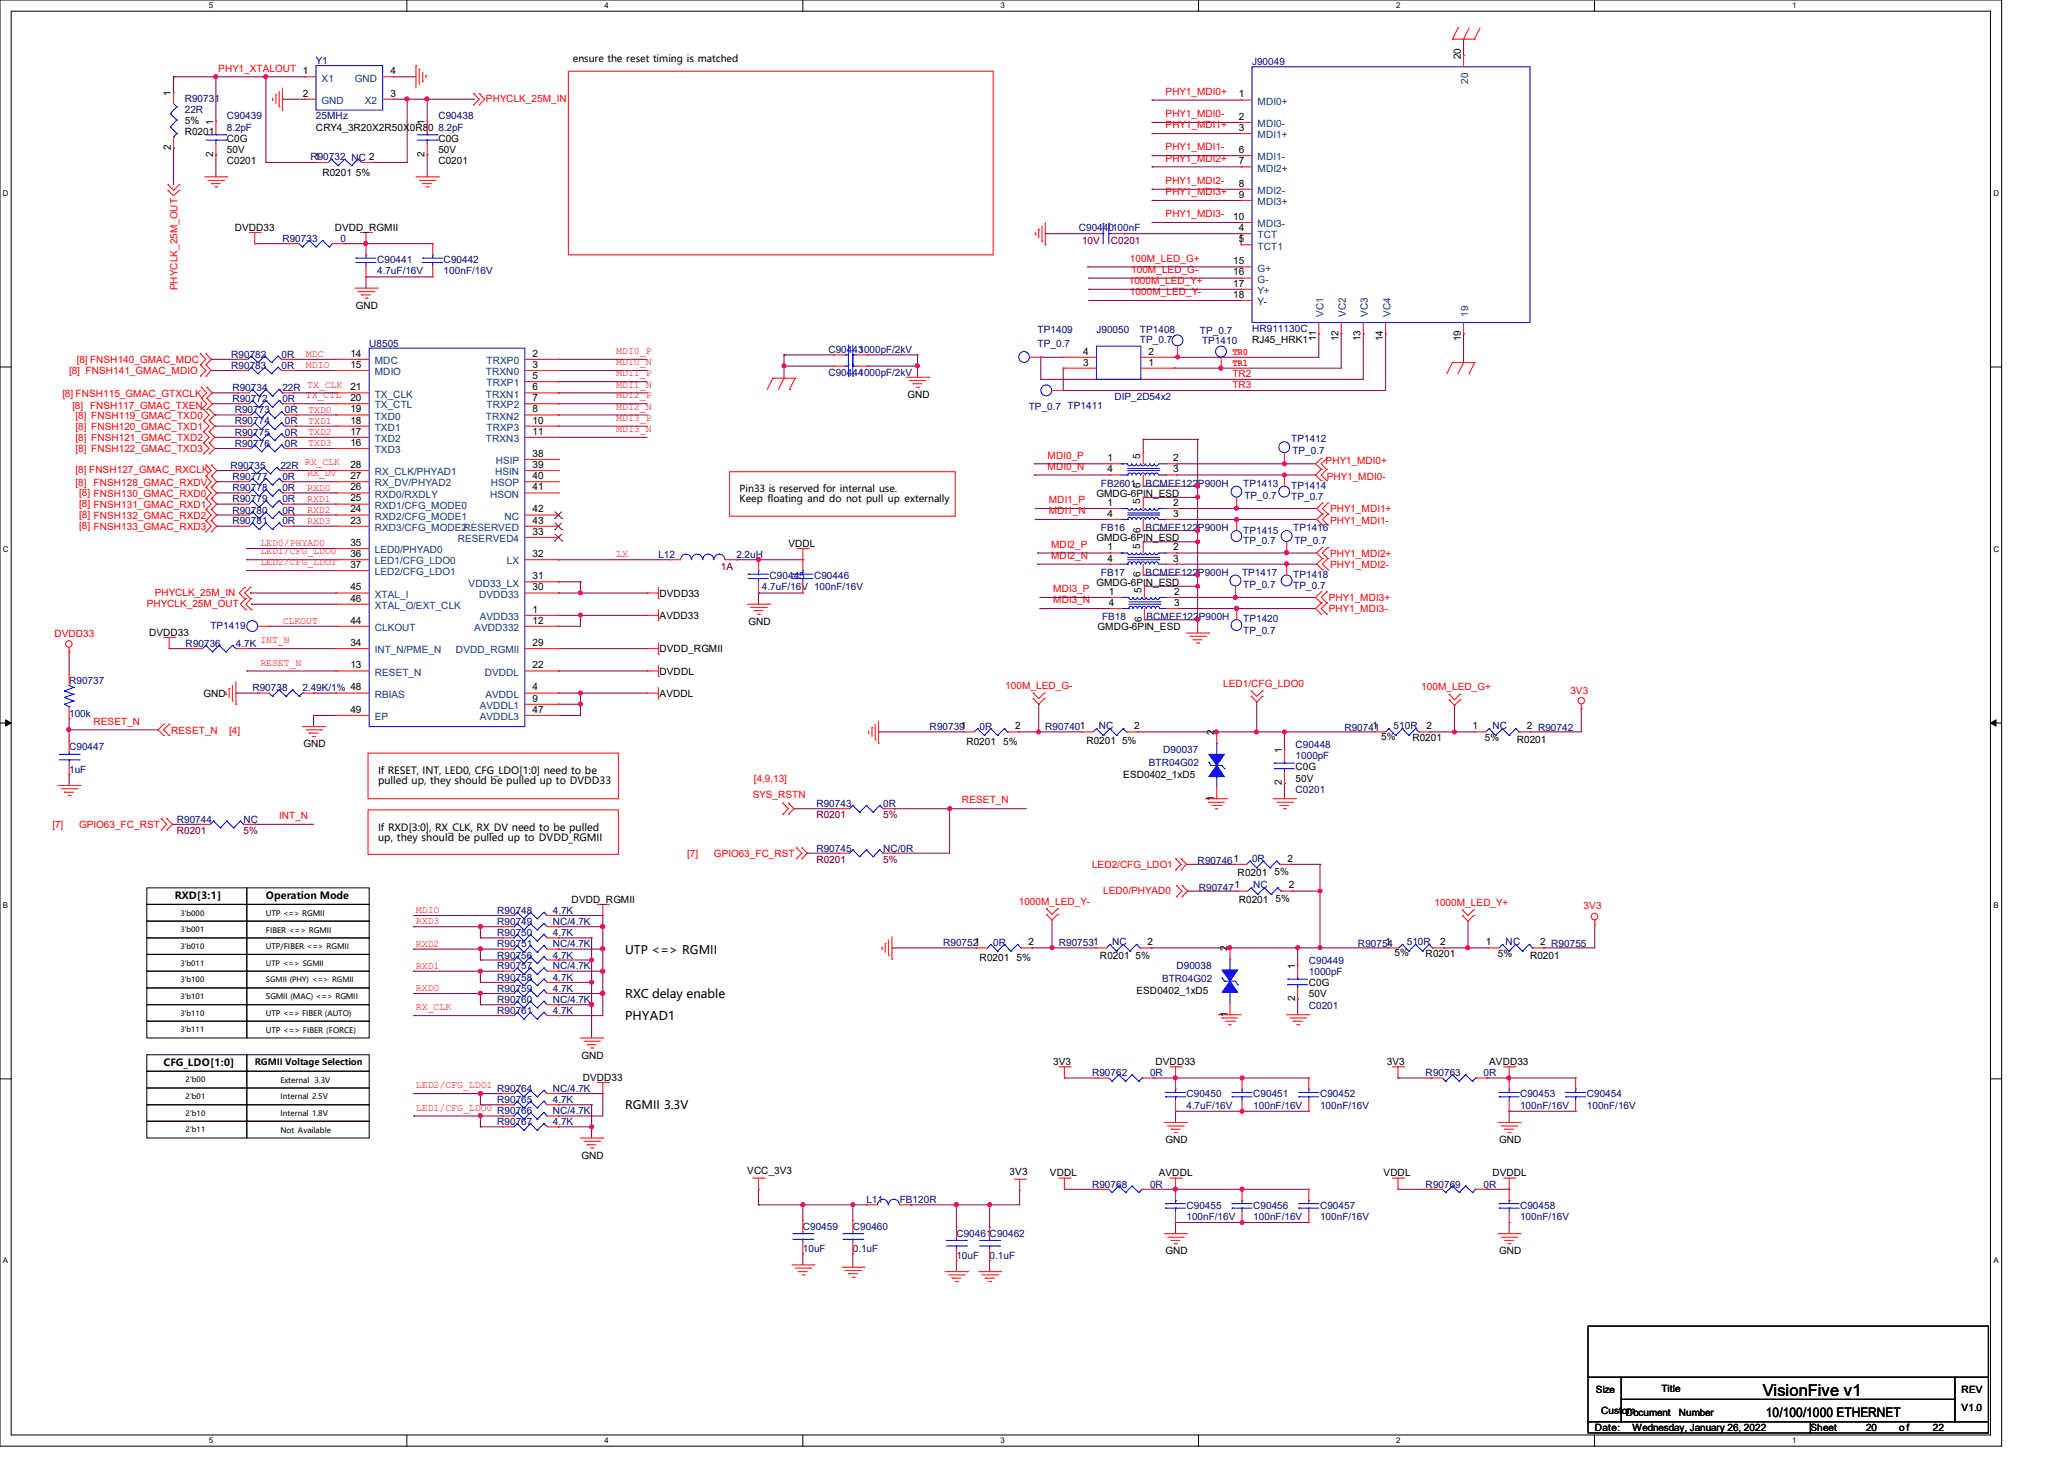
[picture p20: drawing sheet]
<svg xmlns="http://www.w3.org/2000/svg" width="297mm" height="210mm" viewBox="0 0 297 210" stroke-linecap="round" stroke-linejoin="round" font-family="sans-serif">
<defs><g id="words">
<text font-size="2.4" x="253.7" y="200.8">VisionFive v1</text>
<text font-size="1.9" x="254.1" y="203.8">10/100/1000 ETHERNET</text>
<g font-size="1.7">
<text x="90" y="137.2">UTP &lt;=&gt; RGMII</text>
<text x="90" y="143.6">RXC delay enable</text>
<text x="90" y="146.8">PHYAD1</text>
<text x="90" y="159.6">RGMII 3.3V</text>
</g>
<g font-size="1.4" fill="#f00">
<text x="31.4" y="10.3">PHY1_XTALOUT</text>
<text x="69.9" y="14.6">PHYCLK_25M_IN</text>
<text x="167.7" y="16.8">PHY1_MDI0-</text>
<text x="167.7" y="13.6">PHY1_MDI0+</text>
<text x="167.7" y="23.2">PHY1_MDI2+</text>
<text x="167.7" y="18.5">PHY1_MDI1+</text>
<text x="167.7" y="21.6">PHY1_MDI1-</text>
<text x="167.7" y="26.5">PHY1_MDI2-</text>
<text x="167.7" y="28.1">PHY1_MDI3+</text>
<text x="167.7" y="31.2">PHY1_MDI3-</text>
<text x="25.5" y="41.8" transform="rotate(-90 25.5 41.8)">PHYCLK_25M_OUT</text>
<text x="162.4" y="40.9">1000M_LED_Y+</text>
<text x="162.6" y="37.6">100M_LED_G+</text>
<text x="162.8" y="39.2">100M_LED_G-</text>
<text x="162.6" y="42.5">1000M_LED_Y-</text>
<text x="9.9" y="53.8">[8] FNSH141_GMAC_MDIO</text>
<text x="11" y="52.2">[8] FNSH140_GMAC_MDC</text>
<text x="44" y="53">MDIO</text>
<text x="44" y="51.4">MDC</text>
<text x="88.7" y="50.9">MDI0_P</text>
<text x="88.7" y="52.5">MDI0_N</text>
<text x="177.3" y="51.1">TR0</text>
<text x="177.3" y="52.6">TR1</text>
<text x="9" y="57.1">[8] FNSH115_GMAC_GTXCLK</text>
<text x="10.4" y="58.8">[8] FNSH117_GMAC_TXEN</text>
<text x="44" y="57.3">TX_CTL</text>
<text x="44.2" y="55.8">TX_CLK</text>
<text x="44.4" y="59.4">TXD0</text>
<text x="88.7" y="54.1">MDI1_P</text>
<text x="88.7" y="55.8">MDI1_N</text>
<text x="88.7" y="58.9">MDI2_N</text>
<text x="88.7" y="57.3">MDI2_P</text>
<text x="177.3" y="55.8">TR3</text>
<text x="177.3" y="54.2">TR2</text>
<text x="10.9" y="60.2">[8] FNSH119_GMAC_TXD0</text>
<text x="10.9" y="61.9">[8] FNSH120_GMAC_TXD1</text>
<text x="10.9" y="63.5">[8] FNSH121_GMAC_TXD2</text>
<text x="10.9" y="65.1">[8] FNSH122_GMAC_TXD3</text>
<text x="44.4" y="64.2">TXD3</text>
<text x="44.4" y="62.6">TXD2</text>
<text x="44.4" y="61">TXD1</text>
<text x="88.7" y="60.5">MDI3_P</text>
<text x="88.7" y="62.1">MDI3_N</text>
<text x="150.8" y="66">MDI0_P</text>
<text x="10.9" y="68.1">[8] FNSH127_GMAC_RXCLK</text>
<text x="10.9" y="69.9">[8] FNSH128_GMAC_RXDV</text>
<text x="11.4" y="71.3">[8] FNSH130_GMAC_RXD0</text>
<text x="43.9" y="66.9">RX_CLK</text>
<text x="44.2" y="68.5">RX_DV</text>
<text x="44.2" y="70.6">RXD0</text>
<text x="150.8" y="67.6">MDI0_N</text>
<text x="190.8" y="66.8">PHY1_MDI0+</text>
<text x="190.9" y="69">PHY1_MDI0-</text>
<text x="11.4" y="72.9">[8] FNSH131_GMAC_RXD1</text>
<text x="11.4" y="74.5">[8] FNSH132_GMAC_RXD2</text>
<text x="11.4" y="76.1">[8] FNSH133_GMAC_RXD3</text>
<text x="44.2" y="72.2">RXD1</text>
<text x="44.2" y="75.4">RXD3</text>
<text x="44.2" y="73.7">RXD2</text>
<text x="150.9" y="72.4">MDI1_P</text>
<text x="150.9" y="74">MDI1_N</text>
<text x="191.4" y="75.3">PHY1_MDI1-</text>
<text x="191.4" y="73.7">PHY1_MDI1+</text>
<text x="37.5" y="79.8">LED1/CFG_LDO0</text>
<text x="37.5" y="78.6">LED0/PHYAD0</text>
<text x="37.5" y="81.3">LED2/CFG_LDO1</text>
<text x="88.7" y="80.2">LX</text>
<text x="151.3" y="80.4">MDI2_N</text>
<text x="151.3" y="78.8">MDI2_P</text>
<text x="191.4" y="81.7">PHY1_MDI2-</text>
<text x="191.4" y="80.1">PHY1_MDI2+</text>
<text x="21.1" y="87.3">PHYCLK_25M_OUT</text>
<text x="22.3" y="85.7">PHYCLK_25M_IN</text>
<text x="40.7" y="89.7">CLKOUT</text>
<text x="151.6" y="86.8">MDI3_N</text>
<text x="151.6" y="85.2">MDI3_P</text>
<text x="191.2" y="88.1">PHY1_MDI3-</text>
<text x="191.2" y="86.5">PHY1_MDI3+</text>
<text x="7.8" y="91.6">DVDD33</text>
<text x="37.5" y="92.5">INT_N</text>
<text x="37.5" y="95.8">RESET_N</text>
<text x="144.7" y="99.1">100M_LED_G-</text>
<text x="176" y="98.8">LED1/CFG_LDO0</text>
<text x="204.5" y="99.3">100M_LED_G+</text>
<text x="226" y="99.8">3V3</text>
<text x="13.5" y="104.2">RESET_N</text>
<text x="24.6" y="105.5">RESET_N</text>
<text x="33" y="105.5">[4]</text>
<text x="108.5" y="112.4">[4,9,13]</text>
<text x="7.5" y="119.1">[7]</text>
<text x="11.4" y="119.1">GPIO63_FC_RST</text>
<text x="40.2" y="117.8">INT_N</text>
<text x="108.3" y="114.8">SYS_RSTN</text>
<text x="138.4" y="115.6">RESET_N</text>
<text x="98.9" y="123.3">[7]</text>
<text x="102.7" y="123.3">GPIO63_FC_RST</text>
<text x="157.1" y="124.9">LED2/CFG_LDO1</text>
<text x="59.9" y="131.4">MDIO</text>
<text x="146.6" y="130.2">1000M_LED_Y-</text>
<text x="158.8" y="128.6">LED0/PHYAD0</text>
<text x="206.4" y="130.3">1000M_LED_Y+</text>
<text x="227.9" y="130.8">3V3</text>
<text x="59.9" y="133">RXD3</text>
<text x="59.9" y="136.2">RXD2</text>
<text x="59.9" y="139.4">RXD1</text>
<text x="59.9" y="142.6">RXD0</text>
<text x="59.9" y="145.3">RX_CLK</text>
<text x="59.9" y="156.5">LED2/CFG_LDO1</text>
<text x="59.9" y="159.8">LED1/CFG_LDO0</text>
</g>
<g font-size="1.4">
<text x="43.6" y="10.7">1</text>
<text x="56.2" y="10.7">4</text>
<text x="82.4" y="8.8">ensure the reset timing is matched</text>
<text x="210.2" y="8.5" transform="rotate(-90 210.2 8.5)">20</text>
<text x="24.6" y="13.8" transform="rotate(-90 24.6 13.8)">1</text>
<text x="26.6" y="17.9">5%</text>
<text x="30.7" y="17.9" transform="rotate(-90 30.7 17.9)">1</text>
<text x="43.6" y="13.9">2</text>
<text x="56.2" y="13.9">3</text>
<text x="61.1" y="17.9" transform="rotate(-90 61.1 17.9)">1</text>
<text x="178.3" y="17.2">2</text>
<text x="178.3" y="14">1</text>
<text x="24.6" y="21.6" transform="rotate(-90 24.6 21.6)">2</text>
<text x="26.6" y="19.4">R0201</text>
<text x="30.7" y="22.6" transform="rotate(-90 30.7 22.6)">2</text>
<text x="32.6" y="23.6">C0201</text>
<text x="32.6" y="20.4">C0G</text>
<text x="32.6" y="22">50V</text>
<text x="45.3" y="23">1</text>
<text x="45.5" y="18.8">CRY4_3R20X2R50X0R80</text>
<text x="61.1" y="22.6" transform="rotate(-90 61.1 22.6)">2</text>
<text x="63.1" y="23.6">C0201</text>
<text x="63.1" y="20.4">C0G</text>
<text x="63.1" y="22">50V</text>
<text x="178.3" y="23.6">7</text>
<text x="178.3" y="18.8">3</text>
<text x="178.3" y="22">6</text>
<text x="46.4" y="25.4">R0201 5%</text>
<text x="178.3" y="28.4">9</text>
<text x="178.3" y="26.8">8</text>
<text x="33.8" y="33.2">DVDD33</text>
<text x="48.2" y="33.2">DVDD_RGMII</text>
<text x="177.5" y="31.6">10</text>
<text x="178.3" y="33.2">4</text>
<text x="178.3" y="34.8">5</text>
<text x="177.5" y="38">15</text>
<text x="177.5" y="39.6">16</text>
<text x="177.5" y="41.2">17</text>
<text x="51.2" y="44.4">GND</text>
<text x="177.5" y="42.8">18</text>
<text x="50.4" y="51.3">14</text>
<text x="50.4" y="52.9">15</text>
<text x="76.6" y="51.3">2</text>
<text x="76.6" y="52.9">3</text>
<text x="155.9" y="52.6">3</text>
<text x="155.9" y="51">4</text>
<text x="165.3" y="52.6">1</text>
<text x="165.3" y="51">2</text>
<text x="180.2" y="49.4">RJ45_HRK1</text>
<text x="189.4" y="49.1" transform="rotate(-90 189.4 49.1)">11</text>
<text x="192.6" y="49.1" transform="rotate(-90 192.6 49.1)">12</text>
<text x="195.8" y="49.1" transform="rotate(-90 195.8 49.1)">13</text>
<text x="199" y="49.1" transform="rotate(-90 199 49.1)">14</text>
<text x="210.2" y="49.1" transform="rotate(-90 210.2 49.1)">19</text>
<text x="50.4" y="56.1">21</text>
<text x="50.4" y="57.7">20</text>
<text x="50.4" y="59.3">19</text>
<text x="76.6" y="54.5">5</text>
<text x="76.6" y="56.1">6</text>
<text x="76.6" y="57.7">7</text>
<text x="76.6" y="59.3">8</text>
<text x="130.6" y="57.2">GND</text>
<text x="50.4" y="60.9">18</text>
<text x="50.4" y="62.5">17</text>
<text x="50.4" y="64.1">16</text>
<text x="76.6" y="60.9">10</text>
<text x="76.6" y="62.5">11</text>
<text x="76.6" y="65.7">38</text>
<text x="50.4" y="68.9">27</text>
<text x="50.4" y="70.5">26</text>
<text x="50.4" y="67.3">28</text>
<text x="76.6" y="67.3">39</text>
<text x="76.6" y="68.9">40</text>
<text x="76.6" y="70.5">41</text>
<text x="106.4" y="70.8">Pin33 is reserved for internal use.</text>
<text x="157.8" y="71.5">GMDG-6PIN_ESD</text>
<text x="159.4" y="67.9">4</text>
<text x="159.4" y="66.3">1</text>
<text x="164.1" y="66.1" transform="rotate(-90 164.1 66.1)">5</text>
<text x="164.1" y="70.2" transform="rotate(-90 164.1 70.2)">6</text>
<text x="168.8" y="67.9">3</text>
<text x="168.8" y="66.3">2</text>
<text x="50.4" y="72.1">25</text>
<text x="50.4" y="73.7">24</text>
<text x="50.4" y="75.3">23</text>
<text x="76.6" y="75.3">43</text>
<text x="76.6" y="73.7">42</text>
<text x="76.6" y="76.9">33</text>
<text x="106.4" y="72.2">Keep floating and do not pull up externally</text>
<text x="157.8" y="77.9">GMDG-6PIN_ESD</text>
<text x="159.4" y="74.3">4</text>
<text x="159.4" y="72.8">1</text>
<text x="164.1" y="72.5" transform="rotate(-90 164.1 72.5)">5</text>
<text x="164.1" y="76.6" transform="rotate(-90 164.1 76.6)">6</text>
<text x="168.8" y="74.3">3</text>
<text x="168.8" y="72.8">2</text>
<text x="50.4" y="81.7">37</text>
<text x="50.4" y="78.5">35</text>
<text x="50.4" y="80.1">36</text>
<text x="76.6" y="83.3">31</text>
<text x="76.6" y="80.1">32</text>
<text x="113.5" y="78.7">VDDL</text>
<text x="159.4" y="80.8">4</text>
<text x="159.4" y="79.2">1</text>
<text x="164.1" y="78.9" transform="rotate(-90 164.1 78.9)">5</text>
<text x="164.1" y="83.1" transform="rotate(-90 164.1 83.1)">6</text>
<text x="168.8" y="80.8">3</text>
<text x="168.8" y="79.2">2</text>
<text x="50.4" y="86.5">46</text>
<text x="50.4" y="89.7">44</text>
<text x="50.4" y="84.9">45</text>
<text x="76.6" y="88.1">1</text>
<text x="76.6" y="89.7">12</text>
<text x="76.6" y="84.9">30</text>
<text x="94.9" y="89.1">AVDD33</text>
<text x="94.9" y="85.9">DVDD33</text>
<text x="107.7" y="89.9">GND</text>
<text x="157.8" y="84.2">GMDG-6PIN_ESD</text>
<text x="159.6" y="87.2">4</text>
<text x="159.6" y="85.6">1</text>
<text x="164.3" y="85.3" transform="rotate(-90 164.3 85.3)">5</text>
<text x="164.3" y="89.5" transform="rotate(-90 164.3 89.5)">6</text>
<text x="169" y="87.2">3</text>
<text x="169" y="85.6">2</text>
<text x="21.5" y="91.4">DVDD33</text>
<text x="50.4" y="92.9">34</text>
<text x="76.6" y="92.9">29</text>
<text x="94.9" y="93.9">DVDD_RGMII</text>
<text x="157.9" y="90.6">GMDG-6PIN_ESD</text>
<text x="29.3" y="100.2">GND</text>
<text x="50.4" y="96.1">13</text>
<text x="76.6" y="99.3">4</text>
<text x="76.6" y="100.9">9</text>
<text x="76.6" y="96.1">22</text>
<text x="94.9" y="100.2">AVDDL</text>
<text x="94.9" y="97.1">DVDDL</text>
<text x="43.7" y="107.4">GND</text>
<text x="50.4" y="102.5">49</text>
<text x="76.6" y="102.5">47</text>
<text x="139.1" y="107.1">R0201</text>
<text x="144.4" y="107.1">5%</text>
<text x="146.1" y="104.9">2</text>
<text x="156.3" y="107">R0201 5%</text>
<text x="163.2" y="104.9">2</text>
<text x="174.7" y="105.8" transform="rotate(-90 174.7 105.8)">2</text>
<text x="197.5" y="104.9">1</text>
<text x="198.8" y="106.5">5%</text>
<text x="203.2" y="106.6">R0201</text>
<text x="205.3" y="104.9">2</text>
<text x="211.9" y="104.9">1</text>
<text x="213.7" y="106.6">5%</text>
<text x="218.3" y="106.8">R0201</text>
<text x="219.7" y="104.9">2 R90742</text>
<text x="54.4" y="111.3">If RESET, INT, LED0, CFG_LDO[1:0] need to be</text>
<text x="54.4" y="112.7">pulled up, they should be pulled up to DVDD33</text>
<text x="161.6" y="111.9">ESD0402_1xD5</text>
<text x="184.5" y="113" transform="rotate(-90 184.5 113)">2</text>
<text x="184.5" y="108.4" transform="rotate(-90 184.5 108.4)">1</text>
<text x="186.4" y="110.8">C0G</text>
<text x="186.4" y="112.4">50V</text>
<text x="54.4" y="119.5">If RXD[3:0], RX_CLK, RX_DV need to be pulled</text>
<text x="174.7" y="115.2" transform="rotate(-90 174.7 115.2)">1</text>
<text x="54.4" y="120.9">up, they should be pulled up to DVDD_RGMII</text>
<text x="183.4" y="125.9">5%</text>
<text x="185.3" y="124">2</text>
<text x="25.1" y="129.4">RXD[3:1]</text>
<text x="38.3" y="129.4">Operation Mode</text>
<text x="82.3" y="129.9">DVDD_RGMII</text>
<text x="178.1" y="126">R0201</text>
<text x="178.3" y="129.9">R0201</text>
<text x="183.6" y="129.7">5%</text>
<text x="185.5" y="127.8">2</text>
<text x="148" y="136">2</text>
<text x="165.1" y="136">2</text>
<text x="176.6" y="136.9" transform="rotate(-90 176.6 136.9)">2</text>
<text x="199.4" y="136">1</text>
<text x="200.7" y="137.5">5%</text>
<text x="205.1" y="137.7">R0201</text>
<text x="207.2" y="136">2</text>
<text x="213.8" y="136">1</text>
<text x="215.6" y="137.7">5%</text>
<text x="220.2" y="137.9">R0201</text>
<text x="221.6" y="136">2 R90755</text>
<text x="141" y="138.2">R0201</text>
<text x="146.3" y="138.2">5%</text>
<text x="158.3" y="138">R0201 5%</text>
<text x="163.5" y="143">ESD0402_1xD5</text>
<text x="186.4" y="139.4" transform="rotate(-90 186.4 139.4)">1</text>
<text x="188.3" y="141.9">C0G</text>
<text x="188.3" y="143.5">50V</text>
<text x="176.6" y="146.3" transform="rotate(-90 176.6 146.3)">1</text>
<text x="186.4" y="144" transform="rotate(-90 186.4 144)">2</text>
<text x="23.5" y="153.4">CFG_LDO[1:0]</text>
<text x="83.7" y="152.3">GND</text>
<text x="83.9" y="155.5">DVDD33</text>
<text x="151.6" y="153.2">3V3</text>
<text x="166.3" y="153.2">DVDD33</text>
<text x="199.6" y="153.2">3V3</text>
<text x="214.3" y="153.2">AVDD33</text>
<text x="83.7" y="166.7">GND</text>
<text x="167.7" y="164.4">GND</text>
<text x="215.7" y="164.4">GND</text>
<text x="107.5" y="168.9">VCC_3V3</text>
<text x="145.3" y="169.1">3V3</text>
<text x="151.1" y="169.2">VDDL</text>
<text x="166.8" y="169.2">AVDDL</text>
<text x="199.1" y="169.2">VDDL</text>
<text x="214.8" y="169.2">DVDDL</text>
<text x="167.7" y="180.4">GND</text>
<text x="215.7" y="180.4">GND</text>
<text x="229.7" y="200.4">Size</text>
<text x="230.4" y="203.5">Custom</text>
<text x="234" y="203.6">Document</text>
<text x="239.1" y="200.3">Title</text>
<text x="241.6" y="203.6">Number</text>
<text x="282.3" y="200.4">REV</text>
<text x="282.3" y="203">V1.0</text>
<text x="229.5" y="205.9">Date:</text>
<text x="234.9" y="205.9">Wednesday, January 26, 2022</text>
<text x="260.5" y="205.9">Sheet</text>
<text x="268.5" y="205.9">20</text>
<text x="273.3" y="205.9">of</text>
<text x="278.1" y="205.9">22</text>
</g>
<g font-size="1.4" fill="#000080">
<text x="45.5" y="9.2">Y1</text>
<text x="180.2" y="9.4">J90049</text>
<text x="26.6" y="14.6">R90731</text>
<text x="26.6" y="16.3">22R</text>
<text x="32.6" y="17.2">C90439</text>
<text x="45.5" y="17.2">25MHz</text>
<text x="63.1" y="17.2">C90438</text>
<text x="32.6" y="18.8">8.2pF</text>
<text x="44.7" y="23">R90732 NC 2</text>
<text x="63.1" y="18.8">8.2pF</text>
<text x="40.6" y="34.8">R90733</text>
<text x="49" y="34.8">0</text>
<text x="155.2" y="33.2">C90440100nF</text>
<text x="54.3" y="37.8">C90441</text>
<text x="54.3" y="39.5">4.7uF/16V</text>
<text x="63.8" y="37.8">C90442</text>
<text x="63.8" y="39.5">100nF/16V</text>
<text x="149.3" y="47.9">TP1409</text>
<text x="157.8" y="47.9">J90050</text>
<text x="164" y="47.9">TP1408</text>
<text x="180.2" y="47.8">HR911130C</text>
<text x="33.3" y="51.4">R90782</text>
<text x="33.3" y="53">R90783</text>
<text x="40.5" y="51.4">0R</text>
<text x="40.5" y="53">0R</text>
<text x="53.1" y="49.9">U8505</text>
<text x="119.2" y="50.8">C90443</text>
<text x="123.5" y="50.8">1000pF/2kV</text>
<text x="149.3" y="49.9">TP_0.7</text>
<text x="164" y="49.4">TP_0.7</text>
<text x="172.7" y="48.1">TP_0.7</text>
<text x="173" y="49.5">TP1410</text>
<text x="33.4" y="56.3">R90734</text>
<text x="33.4" y="57.9">R90772</text>
<text x="33.8" y="59.4">R90773</text>
<text x="40.6" y="56.3">22R</text>
<text x="40.6" y="57.9">0R</text>
<text x="41" y="59.4">0R</text>
<text x="119.2" y="54">C90444</text>
<text x="123.5" y="54">1000pF/2kV</text>
<text x="148" y="59">TP_0.7 TP1411</text>
<text x="160.4" y="57.5">DIP_2D54x2</text>
<text x="33.8" y="61">R90774</text>
<text x="33.8" y="62.7">R90775</text>
<text x="33.8" y="64.3">R90776</text>
<text x="41" y="61">0R</text>
<text x="41" y="62.7">0R</text>
<text x="41" y="64.3">0R</text>
<text x="185.8" y="63.6">TP1412</text>
<text x="186" y="65.4">TP_0.7</text>
<text x="33.1" y="67.4">R90735</text>
<text x="33.4" y="69">R90777</text>
<text x="33.4" y="70.7">R90778</text>
<text x="40.3" y="67.4">22R</text>
<text x="40.6" y="69">0R</text>
<text x="40.6" y="70.7">0R</text>
<text x="158.4" y="70">FB2601</text>
<text x="164.8" y="70">BCMEF122P900H</text>
<text x="178.9" y="70">TP1413</text>
<text x="179.1" y="71.8">TP_0.7</text>
<text x="185.8" y="70.3">TP1414</text>
<text x="185.8" y="71.9">TP_0.7</text>
<text x="33.4" y="75.4">R90781</text>
<text x="33.4" y="72.3">R90779</text>
<text x="33.4" y="73.9">R90780</text>
<text x="40.6" y="75.4">0R</text>
<text x="40.6" y="72.3">0R</text>
<text x="40.6" y="73.9">0R</text>
<text x="158.4" y="76.4">FB16</text>
<text x="164.8" y="76.4">BCMEF122P900H</text>
<text x="178.9" y="76.8">TP1415</text>
<text x="186.1" y="76.4">TP1416</text>
<text x="94.7" y="80.3">L12</text>
<text x="106" y="80.3">2.2uH</text>
<text x="110.7" y="83.3">C90445</text>
<text x="117.1" y="83.3">C90446</text>
<text x="158.4" y="82.8">FB17</text>
<text x="164.8" y="82.8">BCMEF122P900H</text>
<text x="178.7" y="82.8">TP1417</text>
<text x="178.9" y="78.3">TP_0.7</text>
<text x="186.1" y="83.1">TP1418</text>
<text x="186.3" y="78.2">TP_0.7</text>
<text x="109.6" y="84.9">4.7uF/16V 100nF/16V</text>
<text x="158.6" y="89.2">FB18</text>
<text x="165" y="89.2">BCMEF122P900H</text>
<text x="178.9" y="84.6">TP_0.7</text>
<text x="178.9" y="89.5">TP1420</text>
<text x="186.1" y="84.8">TP_0.7</text>
<text x="26.7" y="93.1">R90736</text>
<text x="30.3" y="90.5">TP1419</text>
<text x="33.9" y="93.1">4.7K</text>
<text x="178.9" y="91.1">TP_0.7</text>
<text x="9.9" y="98.3">R90737</text>
<text x="36.3" y="99.4">R90738</text>
<text x="43.5" y="99.4">2.49K/1% 48</text>
<text x="9.9" y="103.1">100k</text>
<text x="9.9" y="108">C90447</text>
<text x="133.8" y="105.1">R907391</text>
<text x="141" y="105.1">0R</text>
<text x="150.4" y="105.1">R907401</text>
<text x="158.1" y="104.9">NC</text>
<text x="186.4" y="107.6">C90448</text>
<text x="193.5" y="105.2">R90741</text>
<text x="200.5" y="104.9">510R</text>
<text x="214.8" y="104.9">NC</text>
<text x="9.9" y="111.1">1uF</text>
<text x="165.3" y="110.2">BTR04G02</text>
<text x="167.4" y="108.2">D90037</text>
<text x="186.4" y="109.2">1000pF</text>
<text x="25.4" y="118.3">R90744</text>
<text x="35.1" y="118.3">NC</text>
<text x="117.5" y="116.1">R90743</text>
<text x="127.1" y="116.1">0R</text>
<text x="186.4" y="114">C0201</text>
<text x="117.5" y="122.5">R90745</text>
<text x="127.1" y="122.5">NC/0R</text>
<text x="172.3" y="124.3">R907461</text>
<text x="180.2" y="124">0R</text>
<text x="71.5" y="131.4">R90748</text>
<text x="79.5" y="131.4">4.7K</text>
<text x="172.5" y="128.1">R907471</text>
<text x="180.3" y="127.8">NC</text>
<text x="71.5" y="136.3">R90751</text>
<text x="71.5" y="137.9">R90756</text>
<text x="71.5" y="133.1">R90749</text>
<text x="71.5" y="134.7">R90750</text>
<text x="79.5" y="136.3">NC/4.7K</text>
<text x="79.5" y="137.9">4.7K</text>
<text x="79.5" y="133.1">NC/4.7K</text>
<text x="79.5" y="134.7">4.7K</text>
<text x="135.7" y="136.1">R907521</text>
<text x="142.9" y="136.1">0R</text>
<text x="152.4" y="136.1">R907531</text>
<text x="160" y="135.9">NC</text>
<text x="195.4" y="136.3">R90754</text>
<text x="202.4" y="135.9">510R</text>
<text x="216.7" y="135.9">NC</text>
<text x="71.5" y="141.1">R90758</text>
<text x="71.5" y="139.4">R90757</text>
<text x="71.5" y="142.7">R90759</text>
<text x="79.5" y="141.1">4.7K</text>
<text x="79.5" y="139.4">NC/4.7K</text>
<text x="79.5" y="142.7">4.7K</text>
<text x="167.2" y="141.2">BTR04G02</text>
<text x="169.3" y="139.3">D90038</text>
<text x="188.3" y="138.6">C90449</text>
<text x="188.3" y="140.3">1000pF</text>
<text x="71.5" y="145.9">R90761</text>
<text x="71.5" y="144.3">R90760</text>
<text x="79.5" y="145.9">4.7K</text>
<text x="79.5" y="144.3">NC/4.7K</text>
<text x="188.3" y="145.1">C0201</text>
<text x="157.1" y="154.8">R90762</text>
<text x="165.5" y="154.8">0R</text>
<text x="205.1" y="154.8">R90763</text>
<text x="213.5" y="154.8">0R</text>
<text x="71.5" y="161.9">R90767</text>
<text x="71.5" y="158.7">R90765</text>
<text x="71.5" y="160.3">R90766</text>
<text x="71.5" y="157.1">R90764</text>
<text x="79.5" y="161.9">4.7K</text>
<text x="79.5" y="158.7">4.7K</text>
<text x="79.5" y="160.3">NC/4.7K</text>
<text x="79.5" y="157.1">NC/4.7K</text>
<text x="170.7" y="157.9">C90450</text>
<text x="170.7" y="159.5">4.7uF/16V</text>
<text x="180.3" y="157.9">C90451</text>
<text x="180.3" y="159.5">100nF/16V</text>
<text x="190" y="157.9">C90452</text>
<text x="190" y="159.5">100nF/16V</text>
<text x="218.7" y="157.9">C90453</text>
<text x="218.7" y="159.5">100nF/16V</text>
<text x="228.3" y="157.9">C90454</text>
<text x="228.3" y="159.5">100nF/16V</text>
<text x="124.7" y="173.1">L11</text>
<text x="129.5" y="173.1">FB120R</text>
<text x="157.1" y="170.8">R90768</text>
<text x="165.5" y="170.8">0R</text>
<text x="170.7" y="173.9">C90455</text>
<text x="180.3" y="173.9">C90456</text>
<text x="190" y="173.9">C90457</text>
<text x="205.1" y="170.8">R90769</text>
<text x="213.5" y="170.8">0R</text>
<text x="218.7" y="173.9">C90458</text>
<text x="115.5" y="176.9">C90459</text>
<text x="122.7" y="176.9">C90460</text>
<text x="137.6" y="177.9">C90461C90462</text>
<text x="170.7" y="175.5">100nF/16V</text>
<text x="180.3" y="175.5">100nF/16V</text>
<text x="190" y="175.5">100nF/16V</text>
<text x="218.7" y="175.5">100nF/16V</text>
<text x="115.5" y="180.1">10uF</text>
<text x="122.7" y="180.1">0.1uF</text>
<text x="137.6" y="181.1">10uF</text>
<text x="142.4" y="181.1">0.1uF</text>
</g>
<g font-size="1.4" fill="#004080">
<text x="46.3" y="11.7">X1</text>
<text x="51.1" y="11.7">GND</text>
<text x="46.3" y="14.9">GND</text>
<text x="52.5" y="14.9">X2</text>
<text x="181" y="15.1">MDI0+</text>
<text x="211.3" y="12" transform="rotate(-90 211.3 12)">20</text>
<text x="181" y="18.3">MDI0-</text>
<text x="181" y="19.9">MDI1+</text>
<text x="181" y="23.1">MDI1-</text>
<text x="181" y="24.7">MDI2+</text>
<text x="181" y="29.5">MDI3+</text>
<text x="181" y="27.9">MDI2-</text>
<text x="181" y="34.3">TCT</text>
<text x="181" y="32.7">MDI3-</text>
<text x="181" y="35.9">TCT1</text>
<text x="181" y="39.1">G+</text>
<text x="181" y="40.7">G-</text>
<text x="181" y="43.9">Y-</text>
<text x="181" y="42.3">Y+</text>
<text x="190.5" y="45.6" transform="rotate(-90 190.5 45.6)">VC1</text>
<text x="193.7" y="45.6" transform="rotate(-90 193.7 45.6)">VC2</text>
<text x="196.9" y="45.6" transform="rotate(-90 196.9 45.6)">VC3</text>
<text x="200.1" y="45.6" transform="rotate(-90 200.1 45.6)">VC4</text>
<text x="211.3" y="45.6" transform="rotate(-90 211.3 45.6)">19</text>
<text x="53.9" y="52.4">MDC</text>
<text x="53.9" y="54">MDIO</text>
<text x="69.9" y="54">TRXN0</text>
<text x="70" y="52.4">TRXP0</text>
<text x="53.9" y="57.2">TX_CLK</text>
<text x="53.9" y="58.8">TX_CTL</text>
<text x="69.9" y="57.2">TRXN1</text>
<text x="70" y="55.6">TRXP1</text>
<text x="70" y="58.8">TRXP2</text>
<text x="53.9" y="60.4">TXD0</text>
<text x="53.9" y="62">TXD1</text>
<text x="53.9" y="63.6">TXD2</text>
<text x="53.9" y="65.2">TXD3</text>
<text x="69.9" y="60.4">TRXN2</text>
<text x="69.9" y="63.6">TRXN3</text>
<text x="70" y="62">TRXP3</text>
<text x="53.9" y="70">RX_DV/PHYAD2</text>
<text x="53.9" y="71.6">RXD0/RXDLY</text>
<text x="53.9" y="68.4">RX_CLK/PHYAD1</text>
<text x="70.5" y="71.6">HSON</text>
<text x="70.6" y="70">HSOP</text>
<text x="71.2" y="68.4">HSIN</text>
<text x="71.3" y="66.8">HSIP</text>
<text x="53.9" y="73.2">RXD1/CFG_MODE0</text>
<text x="53.9" y="74.8">RXD2/CFG_MODE1</text>
<text x="53.9" y="76.4">RXD3/CFG_MODE2RESERVED</text>
<text x="65.9" y="78">RESERVED4</text>
<text x="72.6" y="74.8">NC</text>
<text x="53.9" y="82.8">LED2/CFG_LDO1</text>
<text x="53.9" y="79.6">LED0/PHYAD0</text>
<text x="53.9" y="81.2">LED1/CFG_LDO0</text>
<text x="72.9" y="81.2">LX</text>
<text x="53.9" y="87.6">XTAL_O/EXT_CLK</text>
<text x="53.9" y="86">XTAL_I</text>
<text x="67.4" y="84.4">VDD33_LX</text>
<text x="69" y="86">DVDD33</text>
<text x="69" y="89.2">AVDD33</text>
<text x="53.9" y="90.8">CLKOUT</text>
<text x="53.9" y="94">INT_N/PME_N</text>
<text x="65.6" y="94">DVDD_RGMII</text>
<text x="68.2" y="90.8">AVDD332</text>
<text x="53.9" y="97.2">RESET_N</text>
<text x="53.9" y="100.4">RBIAS</text>
<text x="69" y="102">AVDDL1</text>
<text x="69.8" y="97.2">DVDDL</text>
<text x="69.9" y="100.4">AVDDL</text>
<text x="53.9" y="103.6">EP</text>
<text x="69" y="103.6">AVDDL3</text>
</g>
<g font-size="1.4" fill="#800000">
<text x="155.7" y="35.1">10V</text>
<text x="159.9" y="35.1">C0201</text>
<text x="103.7" y="82">1A</text>
<text x="25.4" y="119.9">R0201</text>
<text x="35.1" y="119.9">5%</text>
<text x="117.5" y="117.7">R0201</text>
<text x="127.1" y="117.7">5%</text>
<text x="117.5" y="124.1">R0201</text>
<text x="127.1" y="124.1">5%</text>
</g>
<text font-size="1.3" x="36.7" y="153.2">RGMII Voltage Selection</text>
<g font-size="1.1">
<text x="30.1" y="1.1">5</text>
<text x="87" y="1.1">4</text>
<text x="144" y="1.1">3</text>
<text x="200.9" y="1.1">2</text>
<text x="257.9" y="1.1">1</text>
<text x=".4" y="28.2">D</text>
<text x="286.9" y="28.2">D</text>
<text x=".4" y="79.3">C</text>
<text x="286.9" y="79.3">C</text>
<text x=".4" y="130.6">B</text>
<text x="26" y="131.7">3'b000</text>
<text x="38.3" y="131.8">UTP &lt;=&gt; RGMII</text>
<text x="286.9" y="130.6">B</text>
<text x="26" y="134.1">3'b001</text>
<text x="26" y="136.5">3'b010</text>
<text x="38.3" y="134.2">FIBER &lt;=&gt; RGMII</text>
<text x="38.3" y="136.6">UTP/FIBER &lt;=&gt; RGMII</text>
<text x="26" y="138.9">3'b011</text>
<text x="26" y="141.3">3'b100</text>
<text x="26" y="143.7">3'b101</text>
<text x="38.3" y="138.9">UTP &lt;=&gt; SGMII</text>
<text x="38.3" y="141.3">SGMII (PHY) &lt;=&gt; RGMII</text>
<text x="38.3" y="143.8">SGMII (MAC) &lt;=&gt; RGMII</text>
<text x="26" y="146.1">3'b110</text>
<text x="26" y="148.5">3'b111</text>
<text x="38.3" y="146.2">UTP &lt;=&gt; FIBER (AUTO)</text>
<text x="38.3" y="148.6">UTP &lt;=&gt; FIBER (FORCE)</text>
<text x="26.7" y="155.7">2'b00</text>
<text x="40.3" y="155.8">External 3.3V</text>
<text x="26.7" y="158.1">2'b01</text>
<text x="26.7" y="160.5">2'b10</text>
<text x="40.3" y="158.2">Internal 2.5V</text>
<text x="40.3" y="160.6">Internal 1.8V</text>
<text x="26.7" y="162.9">2'b11</text>
<text x="40.3" y="163">Not Available</text>
<text x=".4" y="181.7">A</text>
<text x="286.9" y="181.7">A</text>
<text x="30.1" y="207.6">5</text>
<text x="87" y="207.6">4</text>
<text x="144" y="207.6">3</text>
<text x="200.9" y="207.6">2</text>
<text x="257.9" y="207.6">1</text>
</g>
</g></defs>
<path d="M0 0h288v208h-288zM1.6 1.6h284.8v204.8h-284.8z" fill="none" stroke="#000" stroke-width=".14"/>
<g fill="#fff">
<path d="M30.1 .2h.5v1.2h-.5z"/>
<path d="M30.1 206.6h.5v1.2h-.5z"/>
</g>
<path d="M58.5 0v1.6M58.5 206.4v1.6" fill="none" stroke="#000" stroke-width=".14"/>
<g fill="#fff">
<path d="M87 .2h.6v1.2h-.6z"/>
<path d="M87 206.6h.6v1.2h-.6z"/>
</g>
<path d="M115.5 0v1.6M115.5 206.4v1.6" fill="none" stroke="#000" stroke-width=".14"/>
<g fill="#fff">
<path d="M144 .2h.6v1.2h-.6z"/>
<path d="M144 206.6h.6v1.2h-.6z"/>
</g>
<path d="M172.5 0v1.6M172.5 206.4v1.6" fill="none" stroke="#000" stroke-width=".14"/>
<g fill="#fff">
<path d="M200.9 .2h.6v1.2h-.6z"/>
<path d="M200.9 206.6h.6v1.2h-.6z"/>
</g>
<path d="M229.4 0v1.6M229.4 206.4v1.6" fill="none" stroke="#000" stroke-width=".14"/>
<g fill="#fff">
<path d="M257.9 .2h.6v1.2h-.6z"/>
<path d="M257.9 206.6h.6v1.2h-.6z"/>
<path d="M.4 27.2h.8v1.2h-.8z"/>
<path d="M286.9 27.2h.7v1.2h-.7z"/>
<path d="M.4 78.4h.8v1.1h-.8z"/>
<path d="M286.9 78.4h.7v1.1h-.7z"/>
</g>
<path d="M0 52.8h1.6M286.4 52.8h1.6" fill="none" stroke="#000" stroke-width=".14"/>
<g fill="#fff">
<path d="M.4 129.6h.7v1.2h-.7z"/>
<path d="M286.9 129.6h.7v1.2h-.7z"/>
</g>
<path d="M0 104h1.6M286.4 104h1.6" fill="none" stroke="#000" stroke-width=".14"/>
<path d="M.8 103.5l.8 .5-.8 .4zM286.4 104l.8-.5v.9z" fill="#000" stroke="#000" stroke-width=".14"/>
<g fill="#fff">
<path d="M.4 180.8h.7v1.1h-.7z"/>
<path d="M286.9 180.8h.7v1.1h-.7z"/>
</g>
<g fill="none" stroke="#000" stroke-width=".14">
<path d="M21.1 127.7h14.4v2.4h-14.4zM21.1 130.1h14.4v2.4h-14.4zM21.1 132.5h14.4v2.4h-14.4zM21.1 134.9h14.4v2.4h-14.4zM21.1 137.3h14.4v2.4h-14.4zM21.1 139.7h14.4v2.4h-14.4zM35.5 127.7h17.6v2.4h-17.6zM35.5 130.1h17.6v2.4h-17.6zM35.5 132.5h17.6v2.4h-17.6zM35.5 134.9h17.6v2.4h-17.6zM35.5 137.3h17.6v2.4h-17.6zM35.5 139.7h17.6v2.4h-17.6z"/>
<path d="M0 155.2h1.6M21.1 142.1h14.4v2.4h-14.4zM21.1 144.5h14.4v2.4h-14.4zM21.1 146.9h14.4v2.4h-14.4zM21.1 151.7h14.4v2.4h-14.4zM21.1 154.1h14.4v2.4h-14.4zM21.1 156.5h14.4v2.4h-14.4zM21.1 158.9h14.4v2.4h-14.4zM35.5 142.1h17.6v2.4h-17.6zM35.5 144.5h17.6v2.4h-17.6zM35.5 146.9h17.6v2.4h-17.6zM35.5 151.7h17.6v2.4h-17.6z"/>
<path d="M35.5 154.1h17.6v2.4h-17.6zM35.5 156.5h17.6v2.4h-17.6zM35.5 158.9h17.6v2.4h-17.6zM286.4 155.2h1.6M21.1 161.3h14.4v2.4h-14.4zM35.5 161.3h17.6v2.4h-17.6zM228.5 190.8h57.6v7.3h-57.6zM228.5 198.1h4.8v6.4h-4.8zM233.3 198.1h48v3.2h-48zM281.3 198.1h4.8v6.4h-4.8zM228.5 204.5h32v1.6h-32zM233.3 201.3h48v3.2h-48z"/>
<path d="M260.5 204.5h25.6v1.6h-25.6z"/>
</g>
<g fill="none" stroke="#f00" stroke-width=".14">
<path d="M25 13.3h.1M25 13.3v1.6M25 19.7v1.6M31.1 17.4h.1M31.1 17.4v1.6M39.2 14.4h.1M39.2 14.1v.3M39.7 13.6h.1M39.7 13.6v1.3M40.2 15.4h.1M40.2 13.1v2.3M40.6 15.8h.1"/>
<path d="M40.6 12.7v3.1M43.9 11h.1M43.9 14.3h.1M43.9 11h1.6M43.9 14.3h1.6M55.1 11h1.5M55.1 14.3h1.5M56.6 14.3h.1M56.6 11h.1M59.9 9.4h.1M59.9 9.4v3.3M60.3 9.9h.1"/>
<path d="M60.3 9.9v2.2M60.8 11.7h.1M60.8 10.4v1.3M61.3 10.9h.1M61.3 10.9v.3M61.5 17.4h.1M61.5 17.4v1.6M68.2 15.1h.1M68.2 13.5h.1M68.2 13.5l.8 .8-.8 .8M69 15.1h.1M69 13.5h.1"/>
<path d="M69 13.5l.8 .8-.8 .8M81.8 10.2h61.1v26.5h-61.1zM178.6 17.6h.1M178.6 19.2h.1M178.6 14.4h.1M178.6 17.6h1.6M178.6 19.2h1.6M178.6 14.4h1.6M209 5.6h.1M209 5.6h3.2M209.8 4h.1M209.8 4l-.8 1.6"/>
<path d="M210.6 5.6h.1M210.6 8h.1M210.6 8v1.6M211.4 4l-.8 1.6M212.2 5.6h.1M213 4l-.8 1.6M24.2 27.4h.1M24.2 26.6h.1M24.2 27.4l.8 .8 .8-.8M24.2 26.6l.8 .8 .8-.8M25 21.3h.1M25.8 27.4h.1"/>
<path d="M25.8 26.6h.1M29.5 25.4h3.1M29.9 26h2.3M30.4 26.4h.1M30.4 26.4h1.3M30.9 26.9h.3M31.1 22.3h.1M31.1 20.7v1.6M31.2 26.9h.1M32.2 26h.1M32.6 25.4h.1M35.9 33.4h1.6"/>
<path d="M36.7 35.1h.1M36.7 33.4v1.7M37.5 33.4h.1M41.4 35.1h.1M41.4 35.1h1.7M45.6 23.4h.1M45.6 23.4h1.6M47.8 35.1h1.6M49.4 35.1h.1M51.9 33.4h1.6M52 23.4h1.6M52.7 35.1h.1"/>
<path d="M52.7 39.8h.1M52.7 33.4v3.3M52.7 38.3v1.5M53.5 33.4h.1M53.6 23.4h.1M59.9 25.4h3.2M60.3 26h2.3M60.8 26.4h.1M60.8 26.4h1.3M61.3 26.9h.3M61.5 22.3h.1M61.5 20.7v1.6"/>
<path d="M61.6 26.9h.1M62.3 39.8h.1M62.3 35.1h.1M62.3 35.1v1.6M62.3 38.3v1.5M62.6 26h.1M63.1 25.4h.1M149 33.8h.1M149 33.4v.4M149.5 33h.1M149.5 33v1.2M149.9 34.7h.1"/>
<path d="M149.9 32.5v2.2M150.4 35.2h.1M150.4 32v3.2M156.8 33.6h.1M156.8 33.6h1.6M160 33.6h1.6M161.6 33.6h.1M178.6 33.6h.1M178.6 32h.1M178.6 24h.1M178.6 28.8h.1M178.6 22.4h.1"/>
<path d="M178.6 27.2h.1M178.6 38.4h.1M178.6 35.2h.1M178.6 33.6h1.6M178.6 32h1.6M178.6 24h1.6M178.6 28.8h1.6M178.6 22.4h1.6M178.6 27.2h1.6M178.6 38.4h1.6M178.6 35.2h1.6M28.8 52.5h.1"/>
<path d="M28.8 50.9h.1M28.8 54.1h.1M28.8 50.9l.8 .8-.8 .8M28.8 52.5l.8 .8-.8 .8M29 57.3h.1M29 55.7h.1M29 58.9h.1M29 55.7l.8 .8-.8 .8M29 57.3l.8 .8-.8 .8M29.3 58.9h.1M29.3 58.9l.8 .8-.8 .8M29.6 50.9h.1"/>
<path d="M29.6 52.5h.1M29.6 54.1h.1M29.6 50.9l.8 .8-.8 .8M29.6 52.5l.8 .8-.8 .8M29.8 55.7h.1M29.8 57.3h.1M29.8 58.9h.1M29.8 55.7l.8 .8-.8 .8M29.8 57.3l.8 .8-.8 .8M30.1 58.9h.1M30.1 58.9l.8 .8-.8 .8M34.1 51.7h.1"/>
<path d="M34.1 53.3h.1M34.1 51.7h1.6M34.1 53.3h1.6M34.2 56.5h.1M34.2 58.1h.1M34.2 56.5h1.7M34.2 58.1h1.7M34.6 59.7h.1M34.6 59.7h1.6M40.5 51.7h1.6M40.5 53.3h1.6M40.6 56.5h1.6"/>
<path d="M40.6 58.1h1.6M41 59.7h1.6M42.1 51.7h.1M42.1 53.3h.1M42.2 56.5h.1M42.2 58.1h.1M42.6 59.7h.1M48.3 56.5h.1M48.3 58.1h.1M48.3 59.7h.1M48.3 51.7h.1M48.3 53.3h.1"/>
<path d="M48.3 51.7h4.8M48.3 53.3h4.8M48.3 56.5h4.8M48.3 58.1h4.8M48.3 59.7h4.8M51.1 41.4h3.2M51.5 42h2.3M52 42.4h.1M52 42.4h1.3M52.5 42.9h.3M52.8 42.9h.1M53.8 42h.1"/>
<path d="M54.3 41.4h.1M75.5 51.7h4.8M75.5 53.3h4.8M75.5 54.9h4.8M75.5 56.5h4.8M75.5 58.1h4.8M75.5 59.7h4.8M80.3 51.7h.1M80.3 53.3h.1M80.3 54.9h.1M80.3 56.5h.1M80.3 58.1h.1"/>
<path d="M80.3 59.7h.1M111.2 54.4h.1M111.2 54.4l-.8 1.6M111.2 54.4h3.2M112.8 54.4h.1M112.8 54.4l-.8 1.6M113.6 56h.1M114.4 54.4h.1M114.4 54.4l-.8 1.6M120 51.1h.1M120 52.7h.1M120 51.1h1.6"/>
<path d="M120 52.7h1.6M123.2 51.1h1.6M123.2 52.7h1.6M124.8 51.1h.1M124.8 52.7h.1M130.4 54.3h3.2M130.9 54.7h2.2M131.4 55.2h.1M131.4 55.2h1.3M131.9 55.7h.3M132.2 55.7h.1M133.1 54.7h.1"/>
<path d="M133.6 54.3h.1M148.2 51.4h1.6M149.8 51.4h.1M151.4 56.2h1.6M153 56.2h.1M153 53h.1M153 51.4h.1M153 51.4h4.8M153 53h4.8M164.2 51.4h4.8M164.2 53h4.8M169 53h.1"/>
<path d="M169 51.4h.1M169.5 51.4h.1M169.5 49.8v1.6M175.7 53h.1M175.7 51.4v1.6M178.6 40h.1M178.6 43.2h.1M178.6 41.6h.1M178.6 40h1.6M178.6 43.2h1.6M178.6 41.6h1.6M189.8 48h.1"/>
<path d="M189.8 46.4v1.6M193 48h.1M193 46.4v1.6M196.2 48h.1M196.2 46.4v1.6M199.4 48h.1M199.4 46.4v1.6M209 52.2h.1M209 52.2l-.8 1.6M209 52.2h3.2M210.6 52.2h.1M210.6 48h.1"/>
<path d="M210.6 52.2l-.8 1.6M210.6 46.4v1.6M211.4 53.8h.1M212.2 52.2h.1M212.2 52.2l-.8 1.6M29.3 60.5h.1M29.3 62.1h.1M29.3 63.7h.1M29.3 65.3h.1M29.3 60.5l.8 .8-.8 .8M29.3 62.1l.8 .8-.8 .8M29.3 63.7l.8 .8-.8 .8"/>
<path d="M29.6 66.9h.1M29.6 68.5h.1M29.6 71.7h.1M29.6 73.3h.1M29.6 70.1h.1M29.6 74.9h.1M29.6 76.5h.1M29.6 66.9l.8 .8-.8 .8M29.6 71.7l.8 .8-.8 .8M29.6 70.1l.8 .8-.8 .8M29.6 73.3l.8 .8-.8 .8M29.6 74.9l.8 .8-.8 .8"/>
<path d="M29.6 68.5l.8 .8-.8 .8M30.1 60.5h.1M30.1 62.1h.1M30.1 63.7h.1M30.1 65.3h.1M30.1 60.5l.8 .8-.8 .8M30.1 62.1l.8 .8-.8 .8M30.1 63.7l.8 .8-.8 .8M30.4 68.5h.1M30.4 66.9h.1M30.4 73.3h.1M30.4 71.7h.1"/>
<path d="M30.4 70.1h.1M30.4 74.9h.1M30.4 76.5h.1M30.4 66.9l.8 .8-.8 .8M30.4 71.7l.8 .8-.8 .8M30.4 70.1l.8 .8-.8 .8M30.4 73.3l.8 .8-.8 .8M30.4 74.9l.8 .8-.8 .8M30.4 68.5l.8 .8-.8 .8M34 67.7h.1M34 67.7h1.5M34.2 75.7h.1"/>
<path d="M34.2 69.3h.1M34.2 70.9h.1M34.2 72.5h.1M34.2 74.1h.1M34.2 75.7h1.7M34.2 69.3h1.7M34.2 74.1h1.7M34.2 70.9h1.7M34.2 72.5h1.7M34.6 61.3h.1M34.6 62.9h.1M34.6 64.5h.1"/>
<path d="M34.6 61.3h1.6M34.6 62.9h1.6M34.6 64.5h1.6M40.3 67.7h1.7M40.6 75.7h1.6M40.6 69.3h1.6M40.6 74.1h1.6M40.6 70.9h1.6M40.6 72.5h1.6M41 61.3h1.6M41 62.9h1.6M41 64.5h1.6"/>
<path d="M42 67.7h.1M42.2 75.7h.1M42.2 69.3h.1M42.2 70.9h.1M42.2 72.5h.1M42.2 74.1h.1M42.6 61.3h.1M42.6 62.9h.1M42.6 64.5h.1M48.3 69.3h.1M48.3 70.9h.1M48.3 72.5h.1"/>
<path d="M48.3 74.1h.1M48.3 67.7h.1M48.3 75.7h.1M48.3 61.3h.1M48.3 62.9h.1M48.3 64.5h.1M48.3 78.9h.1M48.3 78.9h4.8M48.3 75.7h4.8M48.3 61.3h4.8M48.3 62.9h4.8M48.3 67.7h4.8"/>
<path d="M48.3 69.3h4.8M48.3 74.1h4.8M48.3 70.9h4.8M48.3 72.5h4.8M48.3 64.5h4.8M75.5 75.7h4.8M75.5 61.3h4.8M75.5 62.9h4.8M75.5 66.1h4.8M75.5 67.7h4.8M75.5 69.3h4.8M75.5 74.1h4.8"/>
<path d="M75.5 70.9h4.8M75.5 77.3h4.8M80.3 61.3h.1M80.3 62.9h.1M80.3 66.1h.1M80.3 67.7h.1M80.3 69.3h.1M80.3 75.7h.1M80.3 74.1h.1M80.3 70.9h.1M80.3 77.3h.1M105 67.9h32.5v6.4h-32.5z"/>
<path d="M114.7 78.9h1.6M115.5 78.9v3.2M116.3 78.9h.1M159.7 74.7h.1M159.7 73.2h.1M159.7 79.5h.1M159.7 68.3h.1M159.7 66.7h.1M159.7 74.7h1.6M159.7 73.2h1.6M159.7 79.5h1.6M159.7 68.3h1.6"/>
<path d="M159.7 66.7h1.6M164.5 71.5h.1M164.5 76.3h.1M164.5 77.9h.1M164.5 65.2h.1M164.5 69.9h.1M164.5 65.2v1.5M164.5 68.3v1.6M164.5 71.5v1.7M164.5 74.7v1.6M164.5 77.9v1.6M167.7 74.7h1.6"/>
<path d="M167.7 73.2h1.6M167.7 79.5h1.6M167.7 68.3h1.6M167.7 66.7h1.6M169.3 74.7h.1M169.3 73.2h.1M169.3 79.5h.1M169.3 68.3h.1M169.3 66.7h.1M178 74.7h.1M178 73.2h.1M178 71.5v1.7"/>
<path d="M178 74.7v1.6M184.8 66.7h.1M184.8 68.3h.1M184.8 65.2v1.5M184.8 68.3v1.6M185.2 79.5h.1M185.2 77.9v1.6M190.1 67.5h.1M190.1 69.1h.1M190.1 66h.1M190.1 67.5l-.8 .8 .8 .8M190.1 66l-.8 .7 .8 .8"/>
<path d="M190.3 74h.1M190.3 75.5h.1M190.3 72.3h.1M190.3 78.7h.1M190.3 74l-.8 .7 .8 .8M190.3 72.3l-.8 .9 .8 .8M190.3 78.7l-.8 .8 .8 .8M190.9 69.1h.1M190.9 67.5h.1M190.9 66h.1M190.9 67.5l-.8 .8 .8 .8M190.9 66l-.8 .7 .8 .8"/>
<path d="M191.1 75.5h.1M191.1 74h.1M191.1 72.3h.1M191.1 78.7h.1M191.1 74l-.8 .7 .8 .8M191.1 72.3l-.8 .9 .8 .8M191.1 78.7l-.8 .8 .8 .8M9.9 93.8h.1M9.9 97h.1M9.9 93.1v.7M9.9 97v1.6M23.5 91.7h1.6"/>
<path d="M24.3 93.3h.1M24.3 91.7v1.6M25.1 91.7h.1M27.5 93.3h.1M27.5 93.3h1.6M32.5 99.9h.1M32.5 99.5v.4M33 99.1h.1M33 99.1v1.2M33.4 98.6v2.2M34 98.1v3.2M34 93.3h1.5"/>
<path d="M35.2 86.1h.1M35.2 84.5h.1M35.2 84.5l-.8 .8 .8 .8M35.4 86.1h.1M35.4 87.7h.1M35.4 86.1l-.8 .8 .8 .8M35.5 93.3h.1M36 86.1h.1M36 84.5h.1M36 84.5l-.8 .8 .8 .8M36.2 86.1h.1M36.2 87.7h.1"/>
<path d="M36.2 86.1l-.8 .8 .8 .8M37.1 99.7h.1M37.1 99.7h1.6M37.1 90.1h1.6M38.7 90.1h.1M43.5 99.7h1.6M45.1 99.7h.1M48.3 96.5h.1M48.3 82.1h.1M48.3 86.9h.1M48.3 90.1h.1M48.3 93.3h.1"/>
<path d="M48.3 80.5h.1M48.3 99.7h.1M48.3 85.3h.1M48.3 99.7h4.8M48.3 96.5h4.8M48.3 85.3h4.8M48.3 93.3h4.8M48.3 86.9h4.8M48.3 90.1h4.8M48.3 82.1h4.8M48.3 80.5h4.8M75.5 88.5h4.8"/>
<path d="M75.5 99.7h4.8M75.5 96.5h4.8M75.5 85.3h4.8M75.5 93.3h4.8M75.5 90.1h4.8M75.5 83.7h4.8M75.5 80.5h4.8M80.3 99.7h.1M80.3 88.5h.1M80.3 90.1h.1M80.3 96.5h.1M80.3 85.3h.1"/>
<path d="M80.3 83.7h.1M80.3 80.5h.1M80.3 93.3h.1M93.1 88.5h.1M93.1 99.7h.1M93.1 96.5h.1M93.1 85.3h.1M93.1 93.3h.1M93.1 88.5h1.6M93.1 99.7h1.6M93.1 96.5h1.6M93.1 85.3h1.6"/>
<path d="M93.1 93.3h1.6M94.7 89.3h.1M94.7 97.3h.1M94.7 86.1h.1M94.7 94.1h.1M94.7 84.5v1.6M94.7 87.7v1.6M94.7 92.5v1.6M94.7 95.7v1.6M94.7 98.9v1.6M96.4 80.5h.1M96.4 80.5h1.6"/>
<path d="M104.4 80.5h1.6M106 80.5h.1M107.5 86.9h3.2M108 87.4h2.3M108.5 87.8h.1M108.5 87.8h1.3M109 88.3h.3M109.1 85.3h.1M109.1 80.5h.1M109.1 80.5v1.6M109.1 83.7v1.6M109.3 88.3h.1"/>
<path d="M110.3 87.4h.1M110.7 86.9h.1M115.5 80.5h.1M115.5 85.3h.1M115.5 83.7v1.6M148.7 99.7h.1M148.7 99.7l.8 .8 .8-.8M150.3 99.7h.1M159.7 81.2h.1M159.7 81.2h1.6M159.9 87.5h.1M159.9 85.9h.1"/>
<path d="M159.9 87.5h1.6M159.9 85.9h1.6M164.5 82.7h.1M164.5 81.2v1.5M164.7 84.3h.1M164.7 89.2h.1M164.7 84.3v1.6M164.7 87.5v1.7M167.7 81.2h1.6M167.9 87.5h1.6M167.9 85.9h1.6M169.3 81.2h.1"/>
<path d="M169.5 87.5h.1M169.5 85.9h.1M170.7 91.1h3.2M171.2 91.5h2.3M171.7 92h.1M171.7 92h1.3M172.2 92.5h.3M172.5 92.5h.1M173.5 91.5h.1M173.9 91.1h.1M177.8 85.9h.1M177.8 84.3v1.6"/>
<path d="M178 87.5h.1M178 87.5v1.7M180 99.4h.1M180 99.4l.8 .8 .9-.8M181.7 99.4h.1M185.2 81.2h.1M185.2 81.2v1.5M190.1 86.7h.1M190.1 88.3h.1M190.1 85.1h.1M190.1 86.7l-.8 .8 .8 .8M190.1 85.1l-.8 .8 .8 .8"/>
<path d="M190.3 80.3h.1M190.3 82h.1M190.3 80.3l-.8 .9 .8 .8M190.9 88.3h.1M190.9 86.7h.1M190.9 85.1h.1M190.9 86.7l-.8 .8 .8 .8M190.9 85.1l-.8 .8 .8 .8M191.1 82h.1M191.1 80.3h.1M191.1 80.3l-.8 .9 .8 .8M208.5 99.9h.1"/>
<path d="M208.5 99.9l.8 .8 .8-.8M210.1 99.9h.1M8.3 113h3.2M8.8 113.5h2.2M9.3 114h.1M9.3 114h1.3M9.8 114.4h.3M9.9 103.4h.1M9.9 106.6h.1M9.9 111.4h.1M9.9 101.8v1.6M9.9 106.6v1.6"/>
<path d="M9.9 109.8v1.6M10.1 114.4h.1M11 113.5h.1M11.5 113h.1M23.2 119.4h.1M23.2 117.8h.1M23.2 117.8l.8 .8-.8 .8M23.5 104.2h.1M23.5 105.8h.1M23.5 104.2l-.8 .8 .8 .8M24 117.8h.1M24 119.4h.1"/>
<path d="M24 117.8l.8 .8-.8 .8M24.3 105.8h.1M24.3 104.2h.1M24.3 104.2l-.8 .8 .8 .8M28.7 118.6h.1M28.7 118.6h1.6M33.4 100.8h.1M34 101.3h.1M35.1 118.6h1.6M36.7 118.6h.1M43.5 104.5h3.2M44 105h2.3"/>
<path d="M44.5 105.5h.1M44.5 105.5h1.3M45 106h.3M45.3 106h.1M46.3 105h.1M46.7 104.5h.1M48.3 102.9h.1M48.3 102.9h4.8M53 108.3h36v6.6h-36zM53 116.5h36v6.4h-36zM75.5 101.3h4.8M75.5 102.9h4.8"/>
<path d="M80.3 101.3h.1M80.3 102.9h.1M94.7 100.5h.1M112.6 117.1h.1M112.6 115.5h.1M112.6 115.5l.9 .8-.9 .8M113.5 115.5h.1M113.5 117.1h.1M113.5 115.5l.8 .8-.8 .8M120.6 116.3h.1M120.6 116.3h1.7M125 105.5h.1"/>
<path d="M125 105.2v.3M125.5 104.6h.1M125.5 104.6v1.4M125.9 106.4h.1M125.9 104.2v2.2M126.4 106.9h.1M126.4 103.7v3.2M127.1 116.3h1.6M128.7 116.3h.1M138.6 105.3h.1M138.6 105.3h1.6M145 105.3h1.6"/>
<path d="M146.6 105.3h.1M148.7 100.5h.1M148.7 100.5l.8 .8 .8-.8M150.3 100.5h.1M155.7 105.3h.1M155.7 105.3h1.6M162.1 105.3h1.6M163.7 105.3h.1M173.5 114.9h.1M173.5 114.9h3.2M173.9 115.4h.1M173.9 115.4h2.3"/>
<path d="M174.4 115.9h1.3M174.9 116.3h.1M174.9 116.3h.3M175.1 114.9h.1M175.1 105.3h.1M175.1 105.3v1.6M175.1 113.3v1.6M175.7 115.9h.1M180 100.2h.1M180 100.2l.8 .8 .9-.8M181.7 100.2h.1M183.2 114.9h3.2"/>
<path d="M183.7 115.4h2.3M184.2 115.9h.1M184.2 115.9h1.3M184.7 116.3h.3M184.8 107.9h.1M184.8 112.6h.1M184.8 107.9v1.6M184.8 111.1v1.5M185 116.3h.1M186 115.4h.1M186.4 114.9h.1M197.8 105.3h.1"/>
<path d="M197.8 105.3h1.6M204.2 105.3h1.6M205.8 105.3h.1M208.5 100.7h.1M208.5 100.7l.8 .8 .8-.8M210.1 100.7h.1M212.2 105.3h.1M212.2 105.3h1.6M218.6 105.3h1.6M220.2 105.3h.1M227.5 101.9h.1M227.5 101.3v.6"/>
<path d="M72.3 136.5h.1M72.3 138.1h.1M72.3 139.7h.1M72.3 133.3h.1M72.3 131.7h.1M72.3 134.9h.1M72.3 136.5h1.7M72.3 138.1h1.7M72.3 139.7h1.7M72.3 133.3h1.7M72.3 131.7h1.7M72.3 134.9h1.7"/>
<path d="M78.7 136.5h1.6M78.7 138.1h1.6M78.7 139.7h1.6M78.7 133.3h1.6M78.7 131.7h1.6M78.7 134.9h1.6M80.3 136.5h.1M80.3 138.1h.1M80.3 139.7h.1M80.3 133.3h.1M80.3 131.7h.1M80.3 134.9h.1"/>
<path d="M85.9 130.1h1.6M86.7 131.7h.1M86.7 130.1v1.6M87.5 130.1h.1M114.6 123.5h.1M114.6 122h.1M114.6 122l.8 .7-.8 .8M115.4 122h.1M115.4 123.5h.1M115.4 122l.8 .7-.8 .8M120.6 122.7h.1M120.6 122.7h1.7"/>
<path d="M126.9 136.5h.1M126.9 136.2v.3M127.1 122.7h1.6M127.4 135.7h.1M127.4 135.7v1.3M127.8 137.5h.1M127.8 135.2v2.3M128.4 138h.1M128.4 134.7v3.3M128.7 122.7h.1M140.5 136.4h.1M140.5 136.4h1.6"/>
<path d="M146.9 136.4h1.6M148.5 136.4h.1M150.6 131.5h.1M150.6 130.7h.1M150.6 131.5l.8 .8 .8-.8M150.6 130.7l.8 .8 .8-.8M152.2 131.5h.1M152.2 130.7h.1M157.6 136.4h.1M157.6 136.4h1.6M164 136.4h1.7M165.7 136.4h.1"/>
<path d="M169.2 125.1h.1M169.2 123.5h.1M169.2 123.5l.8 .8-.8 .8M169.3 129h.1M169.3 127.4h.1M169.3 127.4l.8 .8-.8 .8M170 123.5h.1M170 125.1h.1M170 123.5l.7 .8-.7 .8M170.1 127.4h.1M170.1 129h.1M170.1 127.4l.8 .8-.8 .8"/>
<path d="M177 136.4h.1M177 136.4v1.6M177.8 124.3h.1M177.8 124.3h1.6M178 128.2h.1M178 128.2h1.5M184.2 124.3h1.6M184.4 128.2h1.6M185.8 124.3h.1M186 128.2h.1M186.7 138.9h.1M186.7 138.9v1.6"/>
<path d="M199.7 136.4h.1M199.7 136.4h1.6M206.1 136.4h1.6M207.7 136.4h.1M210.4 131.7h.1M210.4 130.9h.1M210.4 131.7l.8 .8 .8-.8M210.4 130.9l.8 .8 .8-.8M212 131.7h.1M212 130.9h.1M214.1 136.4h.1M214.1 136.4h1.6"/>
<path d="M220.5 136.4h1.6M222.1 136.4h.1M229.5 133h.1M229.5 132.3v.7M72.3 146.1h.1M72.3 158.9h.1M72.3 141.3h.1M72.3 144.5h.1M72.3 157.3h.1M72.3 142.9h.1M72.3 146.1h1.7M72.3 158.9h1.7"/>
<path d="M72.3 141.3h1.7M72.3 144.5h1.7M72.3 157.3h1.7M72.3 142.9h1.7M78.7 146.1h1.6M78.7 158.9h1.6M78.7 141.3h1.6M78.7 144.5h1.6M78.7 157.3h1.6M78.7 142.9h1.6M80.3 146.1h.1M80.3 158.9h.1"/>
<path d="M80.3 141.3h.1M80.3 144.5h.1M80.3 157.3h.1M80.3 142.9h.1M83.5 149.3h3.2M84 149.8h2.3M84.5 150.3h.1M84.5 150.3h1.3M85 150.7h.3M85.3 150.7h.1M85.9 155.7h1.6M86.3 149.8h.1"/>
<path d="M86.7 157.3h.1M86.7 149.3h.1M86.7 155.7v1.6M87.5 155.7h.1M152.4 153.5h1.6M153.2 155.1h.1M153.2 153.5v1.6M154 153.5h.1M157.9 155.1h.1M157.9 155.1h1.7M164.3 155.1h1.6M165.9 155.1h.1"/>
<path d="M168.4 153.5h1.6M169.2 155.1h.1M169.2 159.9h.1M169.2 153.5v3.2M169.2 158.3v1.6M170 153.5h.1M175.4 146h.1M175.4 146h3.2M175.9 146.4h.1M175.9 146.4h2.2M176.4 146.9h1.2M176.8 147.4h.1"/>
<path d="M176.8 147.4h.4M177 146h.1M177 144.4v1.6M177.6 146.9h.1M178.7 159.9h.1M178.7 155.1h.1M178.7 155.1v1.6M178.7 158.3v1.6M185.2 146h3.1M185.6 146.4h2.3M186.1 146.9h.1M186.1 146.9h1.3"/>
<path d="M186.6 147.4h.3M186.7 143.7h.1M186.7 142.1v1.6M186.9 147.4h.1M187.9 146.4h.1M188.3 146h.1M188.3 159.9h.1M188.3 155.1h.1M188.3 155.1v1.6M188.3 158.3v1.6M200.4 153.5h1.6M201.2 155.1h.1"/>
<path d="M201.2 153.5v1.6M202 153.5h.1M206 155.1h.1M206 155.1h1.6M212.3 155.1h1.7M214 155.1h.1M216.4 153.5h1.6M217.2 155.1h.1M217.2 159.9h.1M217.2 153.5v3.2M217.2 158.3v1.6M218 153.5h.1"/>
<path d="M226.7 159.9h.1M226.7 155.1h.1M226.7 155.1v1.6M226.7 158.3v1.6M72.3 162.1h.1M72.3 160.5h.1M72.3 162.1h1.7M72.3 160.5h1.7M78.7 162.1h1.6M78.7 160.5h1.6M80.3 162.1h.1M80.3 160.5h.1"/>
<path d="M83.5 163.7h3.2M84 164.2h2.3M84.5 164.7h.1M84.5 164.7h1.3M85 165.1h.3M85.3 165.1h.1M86.3 164.2h.1M86.7 163.7h.1M108.3 169.5h1.6M109.1 171.1h.1M109.1 169.5v1.6M109.9 169.5h.1"/>
<path d="M115.5 175.6h.1M115.5 175.6v1.6M115.5 178.7v1.6M122.7 175.6h.1M122.7 175.6v1.6M122.7 178.7v1.6M124.7 173.3h.1M124.7 173.3h1.6M129.5 173.3h1.6M131.1 173.3h.1M137.6 176.5h.1M137.6 176.5v1.6"/>
<path d="M137.6 179.7v1.6M142.4 176.5h.1M142.4 176.5v1.6M142.4 179.7v1.6M146 169.6h1.5M146.7 171.2h.1M146.7 169.6v1.6M147.5 169.6h.1M152.4 169.5h1.6M153.2 171.1h.1M153.2 169.5v1.6M154 169.5h.1"/>
<path d="M157.9 171.1h.1M157.9 171.1h1.7M164.3 171.1h1.6M165.9 171.1h.1M167.6 177.5h3.1M167.6 161.5h3.1M168 178h2.3M168 162h2.3M168.4 169.5h1.6M168.5 178.4h.1M168.5 162.4h.1M168.5 178.4h1.3"/>
<path d="M168.5 162.4h1.3M169 178.9h.3M169 162.9h.3M169.2 171.1h.1M169.2 175.9h.1M169.2 169.5v3.2M169.2 174.3v1.6M169.3 178.9h.1M169.3 162.9h.1M170 169.5h.1M170.3 178h.1M170.3 162h.1"/>
<path d="M170.7 177.5h.1M170.7 161.5h.1M178.7 175.9h.1M178.7 171.1h.1M178.7 171.1v1.6M178.7 174.3v1.6M188.3 175.9h.1M188.3 171.1h.1M188.3 171.1v1.6M188.3 174.3v1.6M200.4 169.5h1.6M201.2 171.1h.1"/>
<path d="M201.2 169.5v1.6M202 169.5h.1M206 171.1h.1M206 171.1h1.6M212.3 171.1h1.7M214 171.1h.1M215.6 177.5h3.1M215.6 161.5h3.1M216 178h2.3M216 162h2.3M216.4 169.5h1.6M216.5 178.4h.1"/>
<path d="M216.5 162.4h.1M216.5 178.4h1.3M216.5 162.4h1.3M217 178.9h.3M217 162.9h.3M217.2 171.1h.1M217.2 175.9h.1M217.2 169.5v3.2M217.2 174.3v1.6M217.3 178.9h.1M217.3 162.9h.1M218 169.5h.1"/>
<path d="M218.3 178h.1M218.3 162h.1M218.7 177.5h.1M218.7 161.5h.1M114 181.9h3.1M114.4 182.4h2.3M114.9 182.9h.1M114.9 182.9h1.3M115.4 183.4h.3M115.5 180.3h.1M115.7 183.4h.1M116.7 182.4h.1"/>
<path d="M117.1 181.9h.1M121.2 182.3h3.1M121.6 182.8h2.3M122.1 183.2h.1M122.1 183.2h1.3M122.6 183.7h.3M122.7 180.3h.1M122.9 183.7h.1M123.9 182.8h.1M124.3 182.3h.1M136 182.9h3.2M136.5 183.4h2.2"/>
<path d="M137 183.9h.1M137 183.9h1.3M137.5 184.4h.3M137.6 181.3h.1M137.8 184.4h.1M138.7 183.4h.1M139.2 182.9h.1M140.8 182.9h3.2M141.3 183.4h2.3M141.8 183.9h.1M141.8 183.9h1.3M142.3 184.4h.3"/>
<path d="M142.4 181.3h.1M142.6 184.4h.1M143.6 183.4h.1M144 182.9h.1"/>
<circle cx="9.9" cy="92.6" r=".47"/>
<circle cx="227.5" cy="100.8" r=".47"/>
<circle cx="229.4" cy="131.8" r=".47"/>
</g>
<g fill="none" stroke="#800040" stroke-width=".14">
<path d="M25 11h.1M25 11h18.9M25 11v2.3M31.1 11h.1M31.1 11v6.4M38.3 11h.1M38.3 11v12.4M40.6 14.3h.1M40.6 14.3h3.3M56.6 14.3h.1M56.6 11h.1M56.6 11h3.3"/>
<path d="M56.6 14.3h11.6M58.6 14.3h.1M58.6 14.3v9.1h-5M61.5 14.3h.1M61.5 14.3v3.1M68.2 14.3h.1M165.8 17.6h.1M165.8 14.4h.1M165.8 19.2h.1M165.8 17.6h12.8M165.8 14.4h12.8M165.8 19.2h12.8"/>
<path d="M210.6 5.6h.1M210.6 5.6v2.4M25 21.3h.1M25 21.3v5.3M31.1 22.3h.1M31.1 22.3v3.1M36.7 35.1h.1M36.7 35.1h4.7M38.3 23.4h.1M38.3 23.4h7.3M49.4 35.1h.1M49.4 35.1h12.9"/>
<path d="M52.7 35.1h.1M52.7 39.8h.1M52.7 39.8h9.6M52.7 39.8v1.6M53.6 23.4h.1M61.5 22.3h.1M61.5 22.3v3.1M150.4 33.6h.1M150.4 33.6h6.4M156.5 38.4h.1M156.5 38.4h22.1M161.6 33.6h.1"/>
<path d="M161.6 33.6h17M165.8 27.2h.1M165.8 24h.1M165.8 32h.1M165.8 28.8h.1M165.8 22.4h.1M165.8 27.2h12.8M165.8 24h12.8M165.8 32h12.8M165.8 28.8h12.8M165.8 22.4h12.8M178.6 33.6h.1"/>
<path d="M178.6 33.6v1.6M30.4 51.7h.1M30.4 53.3h.1M30.4 53.3h3.7M30.4 51.7h3.7M30.6 56.5h.1M30.6 58.1h.1M30.6 58.1h3.6M30.6 56.5h3.6M30.9 59.7h.1M30.9 59.7h3.7M42.1 53.3h.1"/>
<path d="M42.1 51.7h.1M42.1 53.3h6.2M42.1 51.7h6.2M42.2 58.1h.1M42.2 56.5h.1M42.2 58.1h6.1M42.2 56.5h6.1M42.6 59.7h.1M42.6 59.7h5.7M80.3 51.7h.1M80.3 53.3h.1M80.3 54.9h.1"/>
<path d="M80.3 56.5h.1M80.3 59.7h.1M80.3 58.1h.1M80.3 53.3h12.8M80.3 51.7h12.8M80.3 59.7h12.8M80.3 58.1h12.8M80.3 56.5h12.8M80.3 54.9h12.8M112.8 51.1h.1M112.8 52.7h.1M112.8 51.1h7.2"/>
<path d="M112.8 52.7h7.2M112.8 51.1v3.3M124.8 51.1h.1M124.8 52.7h.1M124.8 51.1h7.2M124.8 52.7h7.2M132 51.1h.1M132 52.7h.1M132 51.1v3.2M149.8 54.6h.1M149.8 51.4h.1M149.8 51.4h3.2"/>
<path d="M149.8 51.4v3.2M153 53h.1M153 56.2h.1M153 53v3.2M156.7 43.2h.1M156.7 40h.1M156.7 41.6h.1M156.7 43.2h21.9M156.7 40h21.9M156.7 41.6h21.9M169 53h.1M169 51.4h.1"/>
<path d="M169.5 51.4h.1M175.7 53h.1M189.8 48h.1M189.8 48v3.4h-20.8M193 48h.1M193 48v5h-24M196.2 48h.1M196.2 48v6.6h-46.4M199.4 48h.1M199.4 48v8.2h-46.4M210.6 48h.1M210.6 48v4.2"/>
<path d="M30.9 61.3h.1M30.9 62.9h.1M30.9 64.5h.1M30.9 64.5h3.7M30.9 62.9h3.7M30.9 61.3h3.7M31.2 67.7h.1M31.2 72.5h.1M31.2 70.9h.1M31.2 74.1h.1M31.2 75.7h.1M31.2 69.3h.1"/>
<path d="M31.2 67.7h2.8M31.2 69.3h3M31.2 70.9h3M31.2 72.5h3M31.2 75.7h3M31.2 74.1h3M35.5 78.9h.1M35.5 78.9h12.8M42 67.7h.1M42 67.7h6.3M42.2 69.3h.1M42.2 70.9h.1"/>
<path d="M42.2 72.5h.1M42.2 75.7h.1M42.2 74.1h.1M42.2 69.3h6.1M42.2 70.9h6.1M42.2 72.5h6.1M42.2 75.7h6.1M42.2 74.1h6.1M42.6 64.5h.1M42.6 62.9h.1M42.6 61.3h.1M42.6 64.5h5.7"/>
<path d="M42.6 62.9h5.7M42.6 61.3h5.7M80.3 61.3h.1M80.3 62.9h.1M80.3 62.9h12.8M80.3 61.3h12.8M148.8 68.3h.1M148.8 66.7h.1M148.8 68.3h10.9M148.8 66.7h10.9M149 73.2h.1M149 74.7h.1"/>
<path d="M149 73.2h10.7M149 74.7h10.7M149.3 79.5h.1M149.3 79.5h10.4M164.5 63.2h.1M164.5 69.9h.1M164.5 71.5h.1M164.5 76.3h.1M164.5 77.9h.1M164.5 63.2v2M164.5 63.2h7.8M164.5 69.9h7.8"/>
<path d="M164.5 71.5h7.8M164.5 76.3h7.8M164.5 77.9h7.8M169.3 74.7h.1M169.3 73.2h.1M169.3 68.3h.1M169.3 66.7h.1M169.3 79.5h.1M169.3 73.2h20.2M169.3 68.3h20M169.3 74.7h20.2M169.3 66.7h20"/>
<path d="M169.3 79.5h20.2M172.3 63.2h.1M172.3 69.9h.1M172.3 71.5h.1M172.3 76.3h.1M172.3 77.9h.1M172.3 63.2v27.9M178 73.2h.1M178 74.7h.1M184.8 66.7h.1M184.8 68.3h.1M185.2 79.5h.1"/>
<path d="M9.9 93.8h.1M9.9 93.8v3.2M24.3 93.3h.1M24.3 93.3h3.2M34 99.7h.1M34 99.7h3.1M35.5 93.3h.1M35.5 96.5h.1M35.5 80.5h.1M35.5 82.1h.1M35.5 80.5h12.8M35.5 93.3h12.8"/>
<path d="M35.5 96.5h12.8M35.5 82.1h12.8M36 85.3h.1M36 85.3h12.3M36.2 86.9h.1M36.2 86.9h12.1M38.7 90.1h.1M38.7 90.1h9.6M45.1 99.7h.1M45.1 99.7h3.2M80.3 80.5h.1M80.3 83.7h.1"/>
<path d="M80.3 93.3h.1M80.3 96.5h.1M80.3 88.5h.1M80.3 85.3h.1M80.3 90.1h.1M80.3 99.7h.1M80.3 80.5h16.1M80.3 83.7h3.2M80.3 93.3h12.8M80.3 85.3h12.8M80.3 96.5h12.8M80.3 99.7h12.8"/>
<path d="M80.3 88.5h12.8M83.5 83.7h.1M83.5 88.5h.1M83.5 85.3h.1M83.5 99.7h.1M83.5 83.7v1.6M83.5 88.5v1.6h-3.2M83.5 99.7v3.2h-3.2M106 80.5h.1M106 80.5h9.5M109.1 80.5h.1M109.1 85.3h.1"/>
<path d="M109.1 85.3h6.4M109.1 85.3v1.6M149.3 81.2h.1M149.3 81.2h10.4M149.6 87.5h.1M149.6 85.9h.1M149.6 87.5h10.3M149.6 85.9h10.3M164.5 82.7h.1M164.5 82.7h7.8M164.7 84.3h.1M164.7 89.2h.1"/>
<path d="M164.7 84.3h7.6M164.7 89.2h7.6M169.3 81.2h.1M169.3 81.2h20.2M169.5 87.5h.1M169.5 85.9h.1M169.5 87.5h19.8M169.5 85.9h19.8M172.3 82.7h.1M172.3 84.3h.1M172.3 89.2h.1M177.8 85.9h.1"/>
<path d="M178 87.5h.1M185.2 81.2h.1M9.9 105h.1M9.9 103.4h.1M9.9 111.4h.1M9.9 105h12.8M9.9 103.4v3.2M9.9 111.4v1.6M24.8 118.6h.1M24.8 118.6h3.9M36.7 118.6h.1M36.7 118.6h8.4"/>
<path d="M45.1 102.9h.1M45.1 102.9h3.2M45.1 102.9v1.6M80.3 102.9h.1M80.3 101.3h.1M80.3 101.3h3.2M83.5 101.3h.1M114.3 116.3h.1M114.3 116.3h6.3M126.4 105.3h.1M126.4 105.3h12.2M128.7 116.3h.1"/>
<path d="M128.7 116.3h19M136.7 116.3h.1M136.7 116.3v6.4h-8M146.6 105.3h.1M146.6 105.3h9.1M149.5 101.3h.1M149.5 105.3h.1M149.5 101.3v4M163.7 105.3h.1M163.7 105.3h34.1M175.1 105.3h.1M180.8 101h.1"/>
<path d="M180.8 105.3h.1M180.8 101v4.3M184.8 105.3h.1M184.8 112.6h.1M184.8 105.3v2.6M184.8 112.6v2.3M205.8 105.3h.1M205.8 105.3h6.4M209.3 101.5h.1M209.3 105.3h.1M209.3 101.5v3.8M220.2 105.3h.1"/>
<path d="M227.5 101.9h.1M227.5 101.9v3.4h-7.3M59.5 133.3h.1M59.5 136.5h.1M59.5 139.7h.1M59.5 131.7h.1M59.5 133.3h12.8M59.5 136.5h12.8M59.5 139.7h12.8M59.5 131.7h12.8M69.1 133.3h.1M69.1 136.5h.1"/>
<path d="M69.1 139.7h.1M69.1 134.9h.1M69.1 138.1h.1M69.1 133.3v1.6M69.1 136.5v1.6M69.1 139.7v1.6M69.1 134.9h3.2M69.1 138.1h3.2M80.3 131.7h.1M80.3 139.7h.1M80.3 136.5h.1M80.3 133.3h.1"/>
<path d="M80.3 138.1h.1M80.3 134.9h.1M80.3 133.3h6.4M80.3 136.5h6.4M80.3 139.7h6.4M80.3 131.7h6.4M80.3 134.9h4.8M80.3 138.1h4.8M85.1 134.9h.1M85.1 138.1h.1M85.1 134.9v14.4M86.7 131.7h.1"/>
<path d="M86.7 139.7h.1M86.7 136.5h.1M86.7 133.3h.1M86.7 131.7v14.4h-6.4M116.2 122.7h.1M116.2 122.7h4.4M128.4 136.4h.1M128.4 136.4h12.1M128.7 122.7h.1M148.5 136.4h.1M148.5 136.4h9.1M151.4 132.3h.1"/>
<path d="M151.4 136.4h.1M151.4 132.3v4.1M165.7 136.4h.1M165.7 136.4h34M170.7 124.3h.1M170.7 124.3h7.1M170.9 128.2h.1M170.9 128.2h7.1M177 136.4h.1M185.8 124.3h.1M185.8 124.3h4.1M186 128.2h.1"/>
<path d="M186 128.2h3.9M186.7 136.4h.1M186.7 136.4v2.5M189.9 124.3h.1M189.9 136.4h.1M189.9 128.2h.1M189.9 124.3v12.1M207.7 136.4h.1M207.7 136.4h6.4M211.2 132.5h.1M211.2 136.4h.1M211.2 132.5v3.9"/>
<path d="M222.1 136.4h.1M229.5 133h.1M229.5 133v3.4h-7.4M59.5 142.9h.1M59.5 146.1h.1M59.5 157.3h.1M59.5 142.9h12.8M59.5 146.1h12.8M59.5 157.3h12.8M69.1 142.9h.1M69.1 157.3h.1M69.1 158.9h.1"/>
<path d="M69.1 141.3h.1M69.1 144.5h.1M69.1 142.9v1.6M69.1 157.3v1.6M69.1 158.9h3.2M69.1 141.3h3.2M69.1 144.5h3.2M80.3 158.9h.1M80.3 157.3h.1M80.3 142.9h.1M80.3 146.1h.1M80.3 141.3h.1"/>
<path d="M80.3 144.5h.1M80.3 142.9h6.4M80.3 157.3h6.4M80.3 158.9h4.8M80.3 141.3h4.8M80.3 144.5h4.8M85.1 158.9h.1M85.1 141.3h.1M85.1 144.5h.1M85.1 158.9v4.8M86.7 157.3h.1M86.7 142.9h.1"/>
<path d="M86.7 157.3v3.2h-6.4M153.2 155.1h.1M153.2 155.1h4.7M165.9 155.1h.1M165.9 155.1h22.4M169.2 155.1h.1M169.2 159.9h.1M169.2 159.9h19.1M169.2 159.9v1.6M178.7 155.1h.1M178.7 159.9h.1M186.7 143.7h.1"/>
<path d="M186.7 143.7v2.3M201.2 155.1h.1M201.2 155.1h4.8M214 155.1h.1M214 155.1h12.7M217.2 155.1h.1M217.2 159.9h.1M217.2 159.9h9.5M217.2 159.9v1.6M59.5 160.5h.1M59.5 160.5h12.8M69.1 160.5h.1"/>
<path d="M69.1 162.1h.1M69.1 160.5v1.6M69.1 162.1h3.2M80.3 162.1h.1M80.3 160.5h.1M80.3 162.1h4.8M85.1 162.1h.1M109.1 171.1h.1M109.1 173.3h.1M109.1 171.1v2.2M109.1 173.3h15.6M115.5 173.3h.1"/>
<path d="M115.5 173.3v2.3M122.7 173.3h.1M122.7 173.3v2.3M131.1 173.3h.1M137.6 173.3h.1M137.6 173.3v3.2M142.4 173.3h.1M142.4 173.3v3.2M146.7 171.2h.1M146.7 171.2v2.1h-15.6M153.2 171.1h.1M153.2 171.1h4.7"/>
<path d="M165.9 171.1h.1M165.9 171.1h22.4M169.2 171.1h.1M169.2 175.9h.1M169.2 175.9h19.1M169.2 175.9v1.6M178.7 171.1h.1M178.7 175.9h.1M201.2 171.1h.1M201.2 171.1h4.8M214 171.1h.1M214 171.1h3.2"/>
<path d="M217.2 175.9h.1M217.2 175.9v1.6M115.5 180.3h.1M115.5 180.3v1.6M122.7 180.3h.1M122.7 180.3v2M137.6 181.3h.1M137.6 181.3v1.6M142.4 181.3h.1M142.4 181.3v1.6"/>
</g>
<g fill="#f0f" stroke="#f0f" stroke-width=".14">
<circle cx="109.1" cy="80.5" r=".3"/>
<circle cx="169.1" cy="171" r=".3"/>
<circle cx="178.7" cy="171" r=".3"/>
<circle cx="178.7" cy="175.9" r=".3"/>
<circle cx="217.1" cy="155" r=".3"/>
<circle cx="169.1" cy="155" r=".3"/>
<circle cx="178.7" cy="155" r=".3"/>
<circle cx="178.7" cy="159.9" r=".3"/>
<circle cx="69.1" cy="133.3" r=".3"/>
<circle cx="69.1" cy="136.5" r=".3"/>
<circle cx="69.1" cy="139.7" r=".3"/>
<circle cx="52.6" cy="35" r=".3"/>
<circle cx="86.7" cy="133.3" r=".32"/>
<circle cx="69.1" cy="157.3" r=".3"/>
<circle cx="85.1" cy="162.1" r=".3"/>
<circle cx="69.1" cy="160.5" r=".3"/>
<circle cx="86.7" cy="142.9" r=".32"/>
<circle cx="86.7" cy="139.7" r=".32"/>
<circle cx="86.7" cy="136.5" r=".32"/>
<circle cx="85.1" cy="138.1" r=".3"/>
<circle cx="85.1" cy="144.5" r=".3"/>
<circle cx="85.1" cy="141.3" r=".3"/>
<circle cx="69.1" cy="142.9" r=".3"/>
<circle cx="83.5" cy="88.5" r=".3"/>
<circle cx="83.5" cy="85.3" r=".3"/>
<circle cx="83.5" cy="99.7" r=".3"/>
<circle cx="83.5" cy="101.3" r=".3"/>
<circle cx="112.8" cy="52.6" r=".3"/>
<circle cx="132" cy="52.6" r=".3"/>
<circle cx="137.6" cy="173.3" r=".32"/>
<circle cx="115.5" cy="173.3" r=".3"/>
<circle cx="122.7" cy="173.3" r=".3"/>
<circle cx="142.4" cy="173.3" r=".3"/>
<circle cx="38.2" cy="11" r=".3"/>
<circle cx="31" cy="11" r=".3"/>
<circle cx="61.4" cy="14.2" r=".3"/>
<circle cx="58.5" cy="14.2" r=".3"/>
<circle cx="184.8" cy="105.3" r=".3"/>
<circle cx="186.7" cy="136.3" r=".3"/>
<circle cx="177" cy="136.3" r=".3"/>
<circle cx="151.4" cy="136.3" r=".3"/>
<circle cx="211.2" cy="136.3" r=".3"/>
<circle cx="189.9" cy="136.3" r=".3"/>
<circle cx="189.9" cy="128.2" r=".3"/>
<circle cx="175" cy="105.3" r=".3"/>
<circle cx="149.4" cy="105.3" r=".3"/>
<circle cx="180.8" cy="105.3" r=".3"/>
<circle cx="209.3" cy="105.3" r=".3"/>
<circle cx="169.5" cy="51.4" r=".3"/>
<circle cx="175.7" cy="53" r=".3"/>
<circle cx="172.3" cy="69.9" r=".3"/>
<circle cx="172.3" cy="71.5" r=".3"/>
<circle cx="172.3" cy="76.3" r=".3"/>
<circle cx="172.3" cy="82.7" r=".3"/>
<circle cx="172.3" cy="77.9" r=".3"/>
<circle cx="172.3" cy="84.3" r=".3"/>
<circle cx="172.3" cy="89.1" r=".3"/>
<circle cx="184.8" cy="68.3" r=".3"/>
<circle cx="184.8" cy="66.7" r=".3"/>
<circle cx="185.1" cy="81.1" r=".3"/>
<circle cx="185.1" cy="79.5" r=".3"/>
<circle cx="177.9" cy="73.1" r=".3"/>
<circle cx="177.9" cy="74.7" r=".3"/>
<circle cx="177.8" cy="85.9" r=".3"/>
<circle cx="177.9" cy="87.5" r=".3"/>
<circle cx="9.9" cy="104.9" r=".3"/>
<circle cx="136.7" cy="116.3" r=".3"/>
</g>
<g fill="none" stroke="#00f" stroke-width=".14">
<path d="M24.5 16.3h.1M24.5 18.2h.1M24.5 16.3l.9 1M24.5 18.2l.9 1M25 19.7h.1M25 14.9l.4 .5M25.4 15.4h.1M25.4 17.3h.1M25.4 19.2h.1M25.4 15.4l-.9 .9M25.4 17.3l-.9 .9M25.4 19.2l-.4 .5"/>
<path d="M29.6 19.4h2.9M31.1 19.4h.1M31.1 19v.4M32.5 19.4h.1M45.5 9.4h9.6v6.4h-9.6zM60 19.4h2.9M61.5 19.4h.1M61.5 19v.4M62.9 19.4h.1M180.2 9.6h40v36.8h-40zM29.6 20.2h2.9M31.1 20.2h.1"/>
<path d="M31.1 20.2v.5M32.5 20.2h.1M43.1 35.1l.4 .4M43.5 35.5h.1M44.5 34.6h.1M44.5 34.6l-1 .9M44.5 34.6l1 .9M45.5 35.5h.1M46.4 34.6h.1M46.4 34.6l-.9 .9M46.4 34.6l1 .9M47.4 35.5h.1"/>
<path d="M47.7 22.9h.1M47.7 22.9l-.5 .5M47.7 22.9l.9 .9M47.8 35.1h.1M47.8 35.1l-.4 .4M48.6 23.8h.1M49.6 22.9h.1M49.6 22.9l-1 .9M49.6 22.9l1 .9M50.6 23.8h.1M51.2 37.1h.1M51.2 37.8h.1"/>
<path d="M51.2 37.1h2.9M51.2 37.8h2.9M51.5 22.9h.1M51.5 22.9l-.9 .9M51.5 22.9l.5 .5M52 23.4h.1M52.7 36.7h.1M52.7 37.8h.1M52.7 36.7v.4M52.7 37.8v.5M60 20.2h2.9M60.8 37.1h.1"/>
<path d="M60.8 37.8h.1M60.8 37.1h2.9M60.8 37.8h2.9M61.5 20.2h.1M61.5 20.2v.5M62.3 36.7h.1M62.3 37.8h.1M62.3 36.7v.4M62.3 37.8v.5M62.9 20.2h.1M158.4 33.6h.3M158.7 32.2h.1"/>
<path d="M158.7 33.6h.1M158.7 32.2v2.9M159.6 33.6h.1M159.6 32.2h.1M159.6 33.6h.4M159.6 32.2v2.9M36.2 51.2h.1M36.2 52.8h.1M36.2 51.2l-.5 .5M36.2 51.2l.9 1M36.2 52.8l-.5 .5M36.2 52.8l.9 1"/>
<path d="M36.3 56h.1M36.3 57.6h.1M36.3 56l-.4 .5M36.3 56l1 1M36.3 57.6l-.4 .5M36.3 57.6l1 1M36.7 59.2h.1M36.7 59.2l-.5 .5M36.7 59.2l.9 1M37.1 52.2h.1M37.1 53.8h.1M37.3 57h.1"/>
<path d="M37.3 58.6h.1M38.1 51.2h.1M38.1 52.8h.1M38.1 52.8l1 1M38.1 51.2l-1 1M38.1 51.2l1 1M38.1 52.8l-1 1M38.3 56h.1M38.3 57.6h.1M38.3 56l-1 1M38.3 56l.9 1M38.3 57.6l-1 1"/>
<path d="M38.3 57.6l.9 1M38.6 59.2h.1M38.6 59.2l-1 1M38.6 59.2l.9 1M39.1 52.2h.1M39.1 53.8h.1M39.2 57h.1M39.2 58.6h.1M40 51.2h.1M40 52.8h.1M40 51.2l-.9 1M40 51.2l.5 .5"/>
<path d="M40 52.8l-.9 1M40 52.8l.5 .5M40.2 56h.1M40.2 57.6h.1M40.2 56l-1 1M40.2 56l.4 .5M40.2 57.6l-1 1M40.2 57.6l.4 .5M40.5 51.7h.1M40.5 59.2h.1M40.5 53.3h.1M40.5 59.2l-1 1"/>
<path d="M40.5 59.2l.5 .5M40.6 56.5h.1M40.6 58.1h.1M41 59.7h.1M53.1 50.1h22.4v54.4h-22.4zM121.6 51.1h.1M121.6 52.7h.1M121.6 51.1h.5M121.6 52.7h.5M122.1 52.5h.1M122.1 54.1h.1M122.1 49.6v4.5"/>
<path d="M122.7 51.1h.1M122.7 52.5h.1M122.7 52.7h.1M122.7 54.1h.1M122.7 51.1h.5M122.7 49.6v4.5M122.7 52.7h.5M157.8 49.8h6.4v4.8h-6.4zM36 67.2h.1M36 67.2l-.5 .5M36 67.2l1 1M36.3 75.2h.1"/>
<path d="M36.3 68.8h.1M36.3 70.4h.1M36.3 72h.1M36.3 73.6h.1M36.3 75.2l-.4 .5M36.3 75.2l1 1M36.3 68.8l-.4 .5M36.3 68.8l1 1M36.3 70.4l-.4 .5M36.3 70.4l1 1M36.3 72l-.4 .5M36.3 72l1 1"/>
<path d="M36.3 73.6l-.4 .5M36.3 73.6l1 1M36.7 60.8h.1M36.7 62.4h.1M36.7 64h.1M36.7 60.8l-.5 .5M36.7 60.8l.9 1M36.7 62.4l-.5 .5M36.7 62.4l.9 1M36.7 64l-.5 .5M36.7 64l.9 1M37 68.2h.1"/>
<path d="M37.3 76.2h.1M37.3 69.8h.1M37.3 71.4h.1M37.3 73h.1M37.3 74.6h.1M37.6 60.2h.1M37.6 61.8h.1M37.6 63.4h.1M37.6 65h.1M37.9 67.2h.1M37.9 67.2l-.9 1M37.9 67.2l1 1"/>
<path d="M38.3 75.2h.1M38.3 68.8h.1M38.3 70.4h.1M38.3 72h.1M38.3 73.6h.1M38.3 75.2l-1 1M38.3 75.2l.9 1M38.3 68.8l-1 1M38.3 68.8l.9 1M38.3 70.4l-1 1M38.3 70.4l.9 1M38.3 72l-1 1"/>
<path d="M38.3 72l.9 1M38.3 73.6l-1 1M38.3 73.6l.9 1M38.6 60.8h.1M38.6 62.4h.1M38.6 64h.1M38.6 60.8l-1 1M38.6 60.8l.9 1M38.6 62.4l-1 1M38.6 62.4l.9 1M38.6 64l-1 1M38.6 64l.9 1"/>
<path d="M38.9 68.2h.1M39.2 76.2h.1M39.2 69.8h.1M39.2 71.4h.1M39.2 73h.1M39.2 74.6h.1M39.5 60.2h.1M39.5 61.8h.1M39.5 63.4h.1M39.5 65h.1M39.8 67.2h.1M39.8 67.2l-.9 1"/>
<path d="M39.8 67.2l.5 .5M40.2 75.2h.1M40.2 68.8h.1M40.2 70.4h.1M40.2 72h.1M40.2 73.6h.1M40.2 75.2l-1 1M40.2 75.2l.4 .5M40.2 68.8l-1 1M40.2 68.8l.4 .5M40.2 70.4l-1 1M40.2 70.4l.4 .5"/>
<path d="M40.2 72l-1 1M40.2 72l.4 .5M40.2 73.6l-1 1M40.2 73.6l.4 .5M40.3 67.7h.1M40.5 60.8h.1M40.5 62.4h.1M40.5 64h.1M40.5 60.8l-1 1M40.5 60.8l.5 .5M40.5 62.4l-1 1M40.5 62.4l.5 .5"/>
<path d="M40.5 64l-1 1M40.5 64l.5 .5M40.6 75.7h.1M40.6 69.3h.1M40.6 70.9h.1M40.6 72.5h.1M40.6 74.1h.1M41 61.3h.1M41 62.9h.1M41 64.5h.1M161.3 74.7h1M161.3 73.2h1"/>
<path d="M161.3 79.5h1M161.3 68.3h1M161.5 73.2h.1M161.5 79.5h.1M161.5 66.7h.1M162.3 74.7a.3 .3 0 0 1 .3-.3 .3 .3 0 0 1 .3 .3M162.3 74.7h.1M162.3 68.3a.3 .3 0 0 1 .3-.3 .3 .3 0 0 1 .3 .3M162.3 68.3h.1M162.3 74.1h4.5M162.3 73.8h4.5M162.3 67.7h4.5"/>
<path d="M162.3 67.4h4.5M162.9 73.1a.3 .3 0 0 1-.3 .3 .3 .3 0 0 1-.3-.2M162.9 79.5a.3 .3 0 0 1-.3 .3 .3 .3 0 0 1-.3-.3M162.9 66.7a.3 .3 0 0 1-.3 .3 .3 .3 0 0 1-.3-.3h-1M162.9 74.7a.3 .3 0 0 1 .3-.3 .3 .3 0 0 1 .3 .3M162.9 68.3a.3 .3 0 0 1 .3-.3 .3 .3 0 0 1 .3 .3M162.9 66.7a.3 .3 0 0 0 .3 .3 .3 .3 0 0 0 .3-.3M163.5 73.1a.3 .3 0 0 1-.3 .3 .3 .3 0 0 1-.3-.2M163.5 79.5a.3 .3 0 0 1-.3 .3 .3 .3 0 0 1-.3-.3M163.5 66.7a.3 .3 0 0 0 .3 .3 .3 .3 0 0 0 .3-.3M163.5 74.7a.3 .3 0 0 1 .3-.3 .3 .3 0 0 1 .3 .3M163.5 68.3a.3 .3 0 0 1 .3-.3 .3 .3 0 0 1 .3 .3"/>
<path d="M164.1 73.1a.3 .3 0 0 1-.3 .3 .3 .3 0 0 1-.3-.2M164.1 79.5a.3 .3 0 0 1-.3 .3 .3 .3 0 0 1-.3-.3M164.2 74.7a.32 .32 0 0 1 .3-.3 .32 .32 0 0 1 .3 .3M164.2 68.3a.32 .32 0 0 1 .3-.3 .32 .32 0 0 1 .3 .3M164.2 66.7a.32 .32 0 0 0 .3 .3 .32 .32 0 0 0 .3-.3M164.8 73.1a.32 .32 0 0 1-.3 .3 .32 .32 0 0 1-.3-.2M164.8 79.5a.32 .32 0 0 1-.3 .3 .32 .32 0 0 1-.3-.3M164.8 66.7a.3 .3 0 0 0 .3 .3 .3 .3 0 0 0 .3-.3M164.8 74.7a.3 .3 0 0 1 .3-.3 .3 .3 0 0 1 .3 .3M164.8 68.3a.3 .3 0 0 1 .3-.3 .3 .3 0 0 1 .3 .3M165.4 73.1a.3 .3 0 0 1-.3 .3 .3 .3 0 0 1-.3-.2M165.4 79.5a.3 .3 0 0 1-.3 .3 .3 .3 0 0 1-.3-.3"/>
<path d="M165.5 74.7a.3 .3 0 0 1 .3-.3 .3 .3 0 0 1 .3 .3M165.5 68.3a.3 .3 0 0 1 .3-.3 .3 .3 0 0 1 .3 .3M165.5 66.7a.3 .3 0 0 0 .3 .3 .3 .3 0 0 0 .3-.3M166.1 73.1a.3 .3 0 0 1-.3 .3 .3 .3 0 0 1-.3-.2M166.1 79.5a.3 .3 0 0 1-.3 .3 .3 .3 0 0 1-.3-.3M166.1 66.7a.3 .3 0 0 0 .3 .3 .3 .3 0 0 0 .3-.3M166.1 74.7a.3 .3 0 0 1 .3-.3 .3 .3 0 0 1 .3 .3M166.1 68.3a.3 .3 0 0 1 .3-.3 .3 .3 0 0 1 .3 .3M166.7 73.1a.3 .3 0 0 1-.3 .3 .3 .3 0 0 1-.3-.2M166.7 79.5a.3 .3 0 0 1-.3 .3 .3 .3 0 0 1-.3-.3M166.8 74.1h.1M166.8 73.8h.1"/>
<path d="M166.8 67.7h.1M166.8 67.4h.1M166.8 74.7h.9M166.8 73.2h.9M166.8 79.5h.9M166.8 68.3h.9M166.8 66.7h.9M167.7 74.7h.1M167.7 73.2h.1M167.7 79.5h.1M167.7 68.3h.1M167.7 66.7h.1"/>
<path d="M9.3 99.4h.1M9.3 99.4l1.3 .5M9.9 98.6h.1M9.9 98.6l.7 .3M10.6 99.9h.1M10.6 98.9h.1M10.6 99.9l-1.3 .4M10.6 98.9l-1.3 .5M29.6 92.8h.1M29.6 92.8l-.5 .5M29.6 92.8l1 1M30.6 93.8h.1"/>
<path d="M31.5 92.8h.1M31.5 92.8l-.9 1M31.5 92.8l1 1M32.5 93.8h.1M33.4 92.8h.1M33.4 92.8l-.9 1M33.4 92.8l.6 .5M34 93.3h.1M38.7 99.7l.5 .5M40.2 99.2h.1M40.2 99.2l-1 1M40.2 99.2l.9 1"/>
<path d="M42.1 99.2h.1M42.1 99.2l-1 1M42.1 99.2l1 1M43.5 99.7h.1M43.5 99.7l-.4 .5M99.5 80.5a.76 .76 0 0 0-.8-.8 .76 .76 0 0 0-.7 .8M101.1 80.5a.78 .78 0 0 0-.8-.8 .78 .78 0 0 0-.8 .8M102.7 80.5a.78 .78 0 0 0-.8-.8 .78 .78 0 0 0-.8 .8M104.3 80.5a.78 .78 0 0 0-.8-.8 .78 .78 0 0 0-.8 .8M107.7 82.6h.1M107.7 83.2h.1M107.7 82.6h2.9"/>
<path d="M107.7 83.2h2.9M109.1 82.1h.1M109.1 83.2h.1M109.1 82.1v.5M109.1 83.2v.5M114.1 82.6h.1M114.1 83.2h.1M114.1 82.6h2.9M114.1 83.2h2.9M115.5 82.1h.1M115.5 83.2h.1M115.5 82.1v.5"/>
<path d="M115.5 83.2v.5M161.3 81.2h1M161.5 87.5h.9M161.6 85.9h.1M162.3 81.2h.1M162.3 80.5h4.5M162.3 80.2h4.5M162.4 87.5h.1M162.4 86.9h4.5M162.4 86.6h4.5M162.9 81.1a.3 .3 0 0 0-.3-.3 .3 .3 0 0 0-.3 .4M163 87.5a.3 .3 0 0 0-.3-.3 .3 .3 0 0 0-.3 .3"/>
<path d="M163 85.9a.3 .3 0 0 1-.3 .3 .3 .3 0 0 1-.3-.3h-.9M163.1 85.9a.3 .3 0 0 0 .3 .3 .3 .3 0 0 0 .3-.3M163.5 81.1a.3 .3 0 0 0-.3-.3 .3 .3 0 0 0-.3 .4M163.7 87.5a.3 .3 0 0 0-.3-.3 .3 .3 0 0 0-.3 .3M163.7 85.9a.3 .3 0 0 0 .3 .3 .3 .3 0 0 0 .3-.3M164.1 81.1a.3 .3 0 0 0-.3-.3 .3 .3 0 0 0-.3 .4M164.3 87.5a.3 .3 0 0 0-.3-.3 .3 .3 0 0 0-.3 .3M164.3 85.9a.3 .3 0 0 0 .3 .3 .3 .3 0 0 0 .3-.3M164.8 81.1a.32 .32 0 0 0-.3-.3 .32 .32 0 0 0-.3 .4M164.9 87.5a.3 .3 0 0 0-.3-.3 .3 .3 0 0 0-.3 .3M165 85.9a.32 .32 0 0 0 .3 .3 .32 .32 0 0 0 .3-.3M165.4 81.1a.3 .3 0 0 0-.3-.3 .3 .3 0 0 0-.3 .4"/>
<path d="M165.6 87.5a.32 .32 0 0 0-.3-.3 .32 .32 0 0 0-.3 .3M165.7 85.9a.3 .3 0 0 0 .2 .3 .3 .3 0 0 0 .3-.3M166.1 81.1a.3 .3 0 0 0-.3-.3 .3 .3 0 0 0-.3 .4M166.2 87.5a.3 .3 0 0 0-.3-.3 .3 .3 0 0 0-.2 .3M166.3 85.9a.3 .3 0 0 0 .3 .3 .3 .3 0 0 0 .3-.3M166.7 81.1a.3 .3 0 0 0-.3-.3 .3 .3 0 0 0-.3 .4M166.8 80.5h.1M166.8 80.2h.1M166.8 81.2h.9M166.9 87.5a.3 .3 0 0 0-.3-.3 .3 .3 0 0 0-.3 .3M166.9 86.9h.1M166.9 86.6h.1"/>
<path d="M166.9 87.5h1M166.9 85.9h1M167.7 81.2h.1M167.9 87.5h.1M167.9 85.9h.1M8.5 109.3h2.9M8.5 108.5h2.9M9.3 101.3h.1M9.3 100.3h.1M9.3 101.3l.6 .3M9.3 100.3l1.3 .5M9.9 101.6h.1"/>
<path d="M9.9 108.5h.1M9.9 109.3h.1M9.9 101.6v.2M9.9 108.2v.3M9.9 109.3v.5M10.6 100.8h.1M10.6 100.8l-1.3 .5M11.4 109.3h.1M11.4 108.5h.1M30.7 118.1h.1M30.7 118.1l-.4 .5M30.7 118.1l1 1"/>
<path d="M31.7 119.1h.1M32.6 118.1h.1M32.6 118.1l-.9 1M32.6 118.1l1 1M33.6 119.1h.1M34.6 118.1h.1M34.6 118.1l-1 1M34.6 118.1l.5 .5M35.1 118.6h.1M39.2 100.2h.1M41.1 100.2h.1M43.1 100.2h.1"/>
<path d="M122.7 115.9h.1M122.7 115.9l-.4 .4M122.7 115.9l1 .9M123.7 116.8h.1M124.7 115.9h.1M124.7 115.9l-1 .9M124.7 115.9l.9 .9M125.6 116.8h.1M126.6 115.9h.1M126.6 115.9l-1 .9M126.6 115.9l.5 .4M127.1 116.3h.1"/>
<path d="M140.7 104.8h.1M140.7 104.8l-.5 .5M140.7 104.8l.9 1M141.6 105.8h.1M142.6 104.8h.1M142.6 104.8l-1 1M142.6 104.8l1 1M143.6 105.8h.1M144.5 104.8h.1M144.5 104.8l-.9 1M144.5 104.8l.5 .5M145 105.3h.1"/>
<path d="M157.8 104.8h.1M157.8 104.8l-.5 .5M157.8 104.8l.9 1M158.7 105.8h.1M159.7 104.8h.1M159.7 104.8l-1 1M159.7 104.8l1 1M160.7 105.8h.1M161.6 104.8h.1M161.6 104.8l-.9 1M161.6 104.8l.5 .5M162.1 105.3h.1"/>
<path d="M173.9 109.6h.1M173.9 109.6l.4 .5M174.3 110.1h.1M174.3 110.1h1.6l.3 .5M175.1 111.7h.1M175.1 106.9h.1M175.1 106.9v1.6M175.1 111.7v1.6M176.2 110.6h.1M183.4 110.6h.1M183.4 109.8h.1M183.4 110.6h2.9"/>
<path d="M183.4 109.8h2.9M184.8 109.8h.1M184.8 110.6h.1M184.8 109.5v.3M184.8 110.6v.5M199.9 104.8h.1M199.9 104.8l-.5 .5M199.9 104.8l.9 1M200.8 105.8h.1M201.8 104.8h.1M201.8 104.8l-1 1M201.8 104.8l.9 1"/>
<path d="M202.7 105.8h.1M203.7 104.8h.1M203.7 104.8l-1 1M203.7 104.8l.5 .5M204.2 105.3h.1M214.3 104.8h.1M214.3 104.8l-.5 .5M214.3 104.8l.9 1M215.2 105.8h.1M216.2 104.8h.1M216.2 104.8l-1 1M216.2 104.8l1 1"/>
<path d="M217.2 105.8h.1M218.1 104.8h.1M218.1 104.8l-.9 1M218.1 104.8l.5 .5M218.6 105.3h.1M74 136.5h.1M74 138.1h.1M74 139.7h.1M74 133.3h.1M74 131.7h.1M74 134.9h.1M74.4 136h.1"/>
<path d="M74.4 137.6h.1M74.4 139.2h.1M74.4 132.8h.1M74.4 131.2h.1M74.4 134.4h.1M74.4 136l1 1M74.4 136l-.4 .5M74.4 137.6l1 1M74.4 137.6l-.4 .5M74.4 139.2l1 1M74.4 139.2l-.4 .5M74.4 132.8l1 1"/>
<path d="M74.4 132.8l-.4 .5M74.4 131.2l1 1M74.4 131.2l-.4 .5M74.4 134.4l1 1M74.4 134.4l-.4 .5M75.4 137h.1M75.4 138.6h.1M75.4 133.8h.1M75.4 132.2h.1M75.4 135.4h.1M76.3 136h.1M76.3 137.6h.1"/>
<path d="M76.3 139.2h.1M76.3 132.8h.1M76.3 131.2h.1M76.3 134.4h.1M76.3 136l1 1M76.3 136l-.9 1M76.3 137.6l1 1M76.3 137.6l-.9 1M76.3 139.2l1 1M76.3 139.2l-.9 1M76.3 132.8l1 1M76.3 132.8l-.9 1"/>
<path d="M76.3 131.2l1 1M76.3 131.2l-.9 1M76.3 134.4l1 1M76.3 134.4l-.9 1M77.3 137h.1M77.3 138.6h.1M77.3 133.8h.1M77.3 132.2h.1M77.3 135.4h.1M78.3 136h.1M78.3 137.6h.1M78.3 139.2h.1"/>
<path d="M78.3 132.8h.1M78.3 131.2h.1M78.3 134.4h.1M78.3 136l.4 .5M78.3 136l-1 1M78.3 137.6l.4 .5M78.3 137.6l-1 1M78.3 139.2l.4 .5M78.3 139.2l-1 1M78.3 132.8l.4 .5M78.3 132.8l-1 1M78.3 131.2l.4 .5"/>
<path d="M78.3 131.2l-1 1M78.3 134.4l.4 .5M78.3 134.4l-1 1M122.7 122.3h.1M122.7 122.3l-.4 .4M122.7 122.3l1 .9M123.7 123.2h.1M124.7 122.3h.1M124.7 122.3l-1 .9M124.7 122.3l.9 .9M125.6 123.2h.1M126.6 122.3h.1"/>
<path d="M126.6 122.3l-1 .9M126.6 122.3l.5 .4M127.1 122.7h.1M142.6 135.8h.1M142.6 135.8l-.5 .6M142.6 135.8l1 1M143.6 136.8h.1M144.5 135.8h.1M144.5 135.8l-.9 1M144.5 135.8l1 1M145.5 136.8h.1M146.4 135.8h.1"/>
<path d="M146.4 135.8l-.9 1M146.4 135.8l.5 .6M146.9 136.4h.1M159.7 135.8h.1M159.7 135.8l-.5 .6M159.7 135.8l1 1M160.7 136.8h.1M161.6 135.8h.1M161.6 135.8l-.9 1M161.6 135.8l1 1M162.6 136.8h.1M163.5 135.8h.1"/>
<path d="M163.5 135.8l-.9 1M163.5 135.8l.5 .6M164 136.4h.1M177 138h.1M177 138v1.5M179.9 123.9h.1M179.9 123.9l-.5 .4M179.9 123.9l.9 .9M180 127.7h.1M180 127.7l-.5 .5M180 127.7l1 1M180.8 124.8h.1"/>
<path d="M181 128.7h.1M181.8 123.9h.1M181.8 123.9l-1 .9M181.8 123.9l1 .9M181.9 127.7h.1M181.9 127.7l-.9 1M181.9 127.7l1 1M182.8 124.8h.1M182.9 128.7h.1M183.7 123.9h.1M183.7 123.9l-.9 .9M183.7 123.9l.5 .4"/>
<path d="M183.9 127.7h.1M183.9 127.7l-1 1M183.9 127.7l.5 .5M184.2 124.3h.1M184.4 128.2h.1M201.8 135.8h.1M201.8 135.8l-.5 .6M201.8 135.8l.9 1M202.7 136.8h.1M203.7 135.8h.1M203.7 135.8l-1 1M203.7 135.8l1 1"/>
<path d="M204.7 136.8h.1M205.7 135.8h.1M205.7 135.8l-1 1M205.7 135.8l.4 .6M206.1 136.4h.1M216.2 135.8h.1M216.2 135.8l-.5 .6M216.2 135.8l1 1M217.2 136.8h.1M218.1 135.8h.1M218.1 135.8l-.9 1M218.1 135.8l1 1"/>
<path d="M219.1 136.8h.1M220 135.8h.1M220 135.8l-.9 1M220 135.8l.5 .6M220.5 136.4h.1M74 146.1h.1M74 158.9h.1M74 141.3h.1M74 144.5h.1M74 157.3h.1M74 142.9h.1M74.4 145.6h.1"/>
<path d="M74.4 158.4h.1M74.4 140.8h.1M74.4 144h.1M74.4 156.8h.1M74.4 142.4h.1M74.4 145.6l1 1M74.4 145.6l-.4 .5M74.4 158.4l1 1M74.4 158.4l-.4 .5M74.4 140.8l1 1M74.4 140.8l-.4 .5M74.4 144l1 1"/>
<path d="M74.4 144l-.4 .5M74.4 156.8l1 1M74.4 156.8l-.4 .5M74.4 142.4l1 1M74.4 142.4l-.4 .5M75.4 146.6h.1M75.4 159.4h.1M75.4 141.8h.1M75.4 140.2h.1M75.4 145h.1M75.4 157.8h.1M75.4 143.4h.1"/>
<path d="M76.3 145.6h.1M76.3 158.4h.1M76.3 140.8h.1M76.3 144h.1M76.3 156.8h.1M76.3 142.4h.1M76.3 145.6l1 1M76.3 145.6l-.9 1M76.3 158.4l1 1M76.3 158.4l-.9 1M76.3 140.8l1 1M76.3 140.8l-.9 1"/>
<path d="M76.3 144l1 1M76.3 144l-.9 1M76.3 156.8l1 1M76.3 156.8l-.9 1M76.3 142.4l1 1M76.3 142.4l-.9 1M77.3 146.6h.1M77.3 159.4h.1M77.3 141.8h.1M77.3 140.2h.1M77.3 145h.1M77.3 157.8h.1"/>
<path d="M77.3 143.4h.1M78.3 145.6h.1M78.3 158.4h.1M78.3 140.8h.1M78.3 144h.1M78.3 156.8h.1M78.3 142.4h.1M78.3 145.6l.4 .5M78.3 145.6l-1 1M78.3 158.4l.4 .5M78.3 158.4l-1 1M78.3 140.8l.4 .5"/>
<path d="M78.3 140.8l-1 1M78.3 144l.4 .5M78.3 144l-1 1M78.3 156.8l.4 .5M78.3 156.8l-1 1M78.3 142.4l.4 .5M78.3 142.4l-1 1M159.6 155.1l.4 .4M160 155.5h.1M161 154.6h.1M161 154.6l-1 .9M161 154.6l1 .9"/>
<path d="M162 155.5h.1M162.9 154.6h.1M162.9 154.6l-.9 .9M162.9 154.6l1 .9M163.9 155.5h.1M164.3 155.1h.1M164.3 155.1l-.4 .4M167.7 157.1h.1M167.7 157.8h.1M167.7 157.1h2.9M167.7 157.8h2.9M169.2 156.7h.1"/>
<path d="M169.2 157.8h.1M169.2 156.7v.4M169.2 157.8v.5M175.9 140.7h.1M175.9 140.7l.3 .4M176.2 141.1h.1M176.2 141.1h1.6l.3 .5M177 142.7h.1M177 142.7v1.7M177.3 157.1h.1M177.3 157.8h.1M177.3 157.1h2.9"/>
<path d="M177.3 157.8h2.9M178.1 141.6h.1M178.7 156.7h.1M178.7 157.8h.1M178.7 156.7v.4M178.7 157.8v.5M185.3 141.6h.1M185.3 140.8h.1M185.3 141.6h2.9M185.3 140.8h2.9M186.7 140.8h.1M186.7 141.6h.1"/>
<path d="M186.7 140.5v.3M186.7 141.6v.5M186.9 157.1h.1M186.9 157.8h.1M186.9 157.1h2.9M186.9 157.8h2.9M188.3 156.7h.1M188.3 157.8h.1M188.3 156.7v.4M188.3 157.8v.5M207.6 155.1l.4 .4M208 155.5h.1"/>
<path d="M209 154.6h.1M209 154.6l-1 .9M209 154.6l1 .9M210 155.5h.1M210.9 154.6h.1M210.9 154.6l-.9 .9M210.9 154.6l1 .9M211.9 155.5h.1M212.3 155.1h.1M212.3 155.1l-.4 .4M215.7 157.1h.1M215.7 157.8h.1"/>
<path d="M215.7 157.1h2.9M215.7 157.8h2.9M217.2 156.7h.1M217.2 157.8h.1M217.2 156.7v.4M217.2 157.8v.5M225.3 157.1h.1M225.3 157.8h.1M225.3 157.1h2.9M225.3 157.8h2.9M226.7 156.7h.1M226.7 157.8h.1"/>
<path d="M226.7 156.7v.4M226.7 157.8v.5M74 162.1h.1M74 160.5h.1M74.4 161.6h.1M74.4 160h.1M74.4 161.6l1 1M74.4 161.6l-.4 .5M74.4 160l1 1M74.4 160l-.4 .5M75.4 162.6h.1M75.4 161h.1"/>
<path d="M76.3 161.6h.1M76.3 160h.1M76.3 161.6l1 1M76.3 161.6l-.9 1M76.3 160l1 1M76.3 160l-.9 1M77.3 162.6h.1M77.3 161h.1M78.3 161.6h.1M78.3 160h.1M78.3 161.6l.4 .5M78.3 161.6l-1 1"/>
<path d="M78.3 160l.4 .5M78.3 160l-1 1M114.1 178.3h2.9M114.1 177.5h2.9M115.5 177.5h.1M115.5 178.3h.1M115.5 177.2v.3M115.5 178.3v.4M117 178.3h.1M117 177.5h.1M121.3 178.3h2.9M121.3 177.5h2.9"/>
<path d="M122.7 177.5h.1M122.7 178.3h.1M122.7 177.2v.3M122.7 178.3v.4M124.2 178.3h.1M124.2 177.5h.1M127.8 173.3a.76 .76 0 0 0-.8-.8 .76 .76 0 0 0-.7 .8M129.4 173.3a.78 .78 0 0 0-.8-.8 .78 .78 0 0 0-.8 .8M136.2 179.2h2.9M136.2 178.4h2.9M137.6 178.4h.1M137.6 179.2h.1"/>
<path d="M137.6 178.1v.3M137.6 179.2v.5M139.1 179.2h.1M139.1 178.4h.1M141 179.2h2.8M141 178.4h2.8M142.4 178.4h.1M142.4 179.2h.1M142.4 178.1v.3M142.4 179.2v.5M143.8 179.2h.1M143.8 178.4h.1"/>
<path d="M159.6 171.1l.4 .4M160 171.5h.1M161 170.6h.1M161 170.6l-1 .9M161 170.6l1 .9M162 171.5h.1M162.9 170.6h.1M162.9 170.6l-.9 .9M162.9 170.6l1 .9M163.9 171.5h.1M164.3 171.1h.1M164.3 171.1l-.4 .4"/>
<path d="M167.7 173.1h.1M167.7 173.8h.1M167.7 173.1h2.9M167.7 173.8h2.9M169.2 172.7h.1M169.2 173.8h.1M169.2 172.7v.4M169.2 173.8v.5M177.3 173.1h.1M177.3 173.8h.1M177.3 173.1h2.9M177.3 173.8h2.9"/>
<path d="M178.7 172.7h.1M178.7 173.8h.1M178.7 172.7v.4M178.7 173.8v.5M186.9 173.1h.1M186.9 173.8h.1M186.9 173.1h2.9M186.9 173.8h2.9M188.3 172.7h.1M188.3 173.8h.1M188.3 172.7v.4M188.3 173.8v.5"/>
<path d="M207.6 171.1l.4 .4M208 171.5h.1M209 170.6h.1M209 170.6l-1 .9M209 170.6l1 .9M210 171.5h.1M210.9 170.6h.1M210.9 170.6l-.9 .9M210.9 170.6l1 .9M211.9 171.5h.1M212.3 171.1h.1M212.3 171.1l-.4 .4"/>
<path d="M215.7 173.1h.1M215.7 173.8h.1M215.7 173.1h2.9M215.7 173.8h2.9M217.2 172.7h.1M217.2 173.8h.1M217.2 172.7v.4M217.2 173.8v.5"/>
<circle cx="147.4" cy="51.3" r=".77"/>
<circle cx="150.6" cy="56.2" r=".78"/>
<circle cx="169.4" cy="49" r=".78"/>
<circle cx="175.7" cy="50.6" r=".78"/>
<circle cx="177.9" cy="77.1" r=".77"/>
<circle cx="177.9" cy="70.7" r=".77"/>
<circle cx="184.8" cy="64.3" r=".78"/>
<circle cx="184.8" cy="70.7" r=".78"/>
<circle cx="185.1" cy="77.1" r=".78"/>
<circle cx="36.3" cy="90.1" r=".78"/>
<circle cx="177.8" cy="83.5" r=".78"/>
<circle cx="177.9" cy="89.9" r=".77"/>
<circle cx="185.1" cy="83.5" r=".78"/>
</g>
<path d="M79.8 76.2h.1M79.8 74.6h.1M79.8 77.8h.1M79.9 75.2l1 1M79.9 73.6l1 1M79.9 76.8l1 1M80.8 75.2l-1 1M80.8 73.6l-1 1M80.8 76.8l-1 1M80.9 76.2h.1M80.9 74.6h.1M80.9 77.8h.1" fill="none" stroke="#804000" stroke-width=".14"/>
<g fill="#00f" stroke="#00f" stroke-width=".14">
<path d="M177 141.1l1.1 1.6h-2.2z" fill-rule="evenodd"/>
<path d="M175.9 139.5h2.2l-1.1 1.6z" fill-rule="evenodd"/>
<path d="M175.1 110.1l1.1 1.6h-2.3z" fill-rule="evenodd"/>
<path d="M173.9 108.5h2.3l-1.1 1.6z" fill-rule="evenodd"/>
</g>
<use href="#words"/>
</svg>
